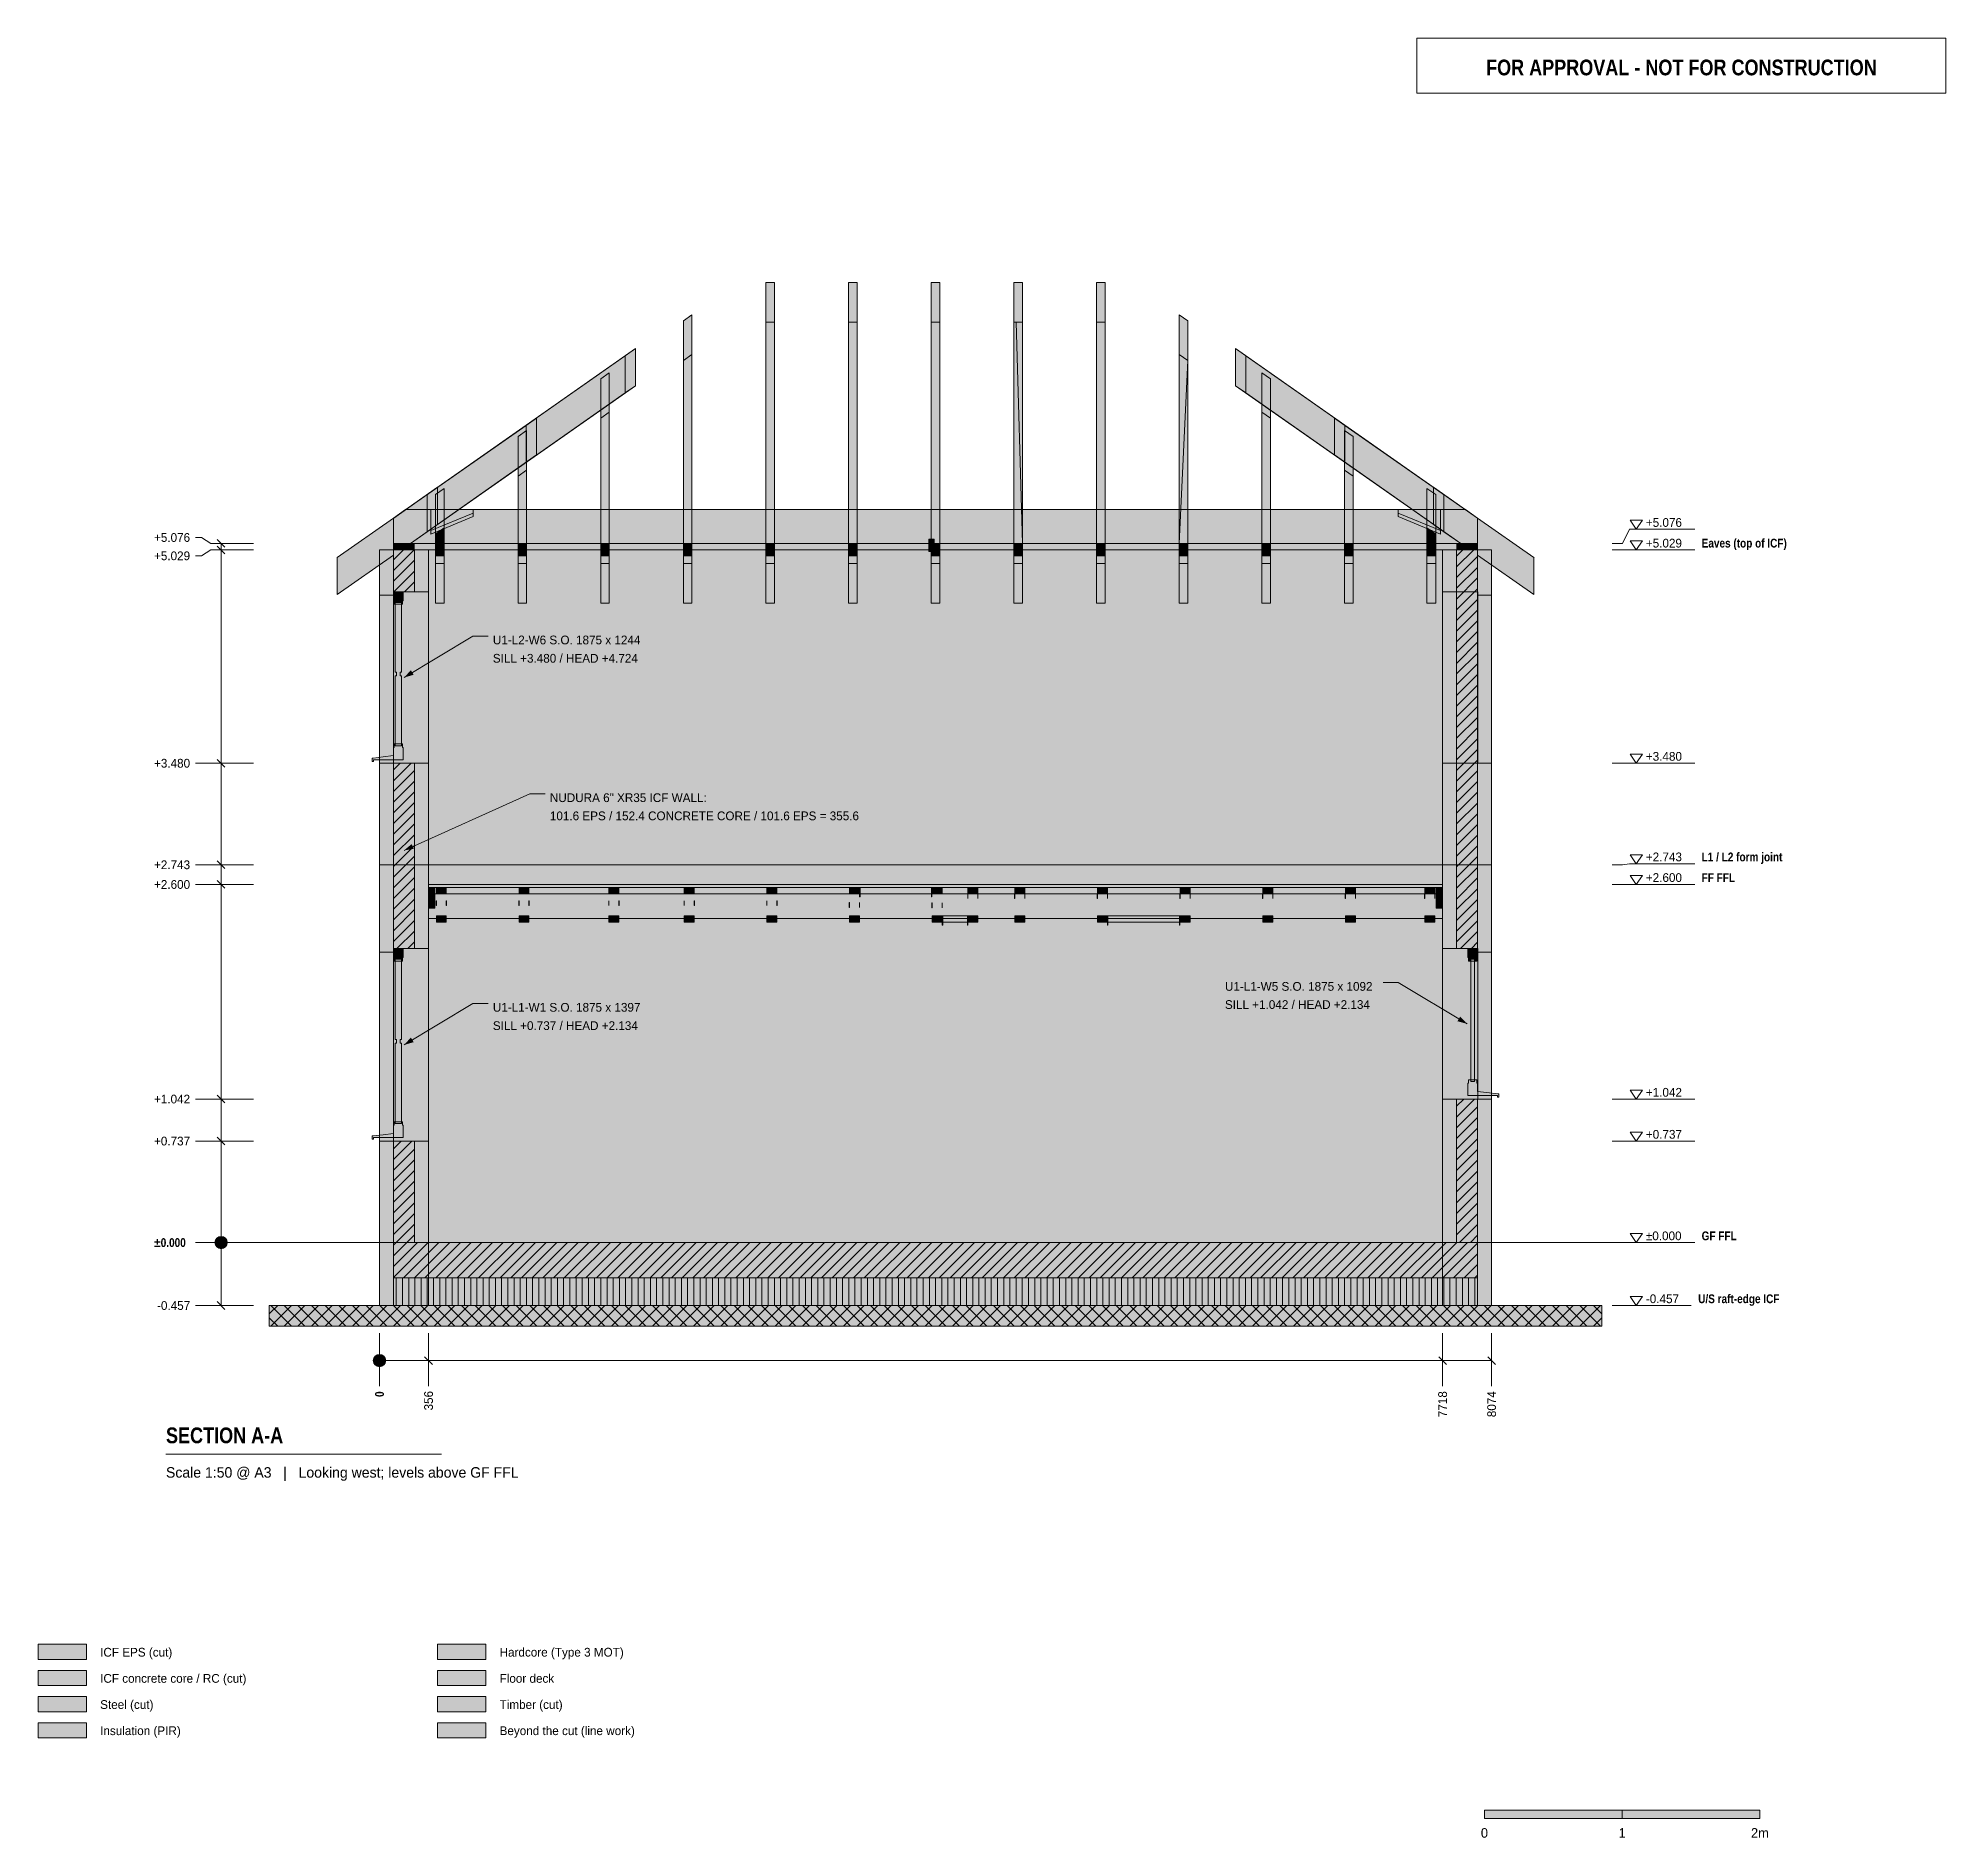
# Model space of a CAD drawing. Header units: millimetres. Extents: x -2478 to 11372, y -4322 to 8744.
import ezdxf
from ezdxf.enums import TextEntityAlignment as Align

# ---------------------------------------------------------------- set-up
doc = ezdxf.new("R2010")
doc.units = ezdxf.units.MM
doc.linetypes.add('DASHED', pattern=[1.524, 1.27, -0.254])
for name, color, linetype in [('FILL-C_BDBDBF', 7, 'Continuous'), ('FILL-C_CCB294', 7, 'Continuous'), ('FILL-EPS', 7, 'Continuous'), ('FILL-INK', 7, 'Continuous'), ('FILL-LIGHT', 7, 'Continuous'), ('FILL-MASONRY_FILL', 7, 'Continuous'), ('FILL-STEEL', 7, 'Continuous'), ('FILL-STEEL_GREY', 7, 'Continuous'), ('FILL-TIMBER', 7, 'Continuous'), ('FILL-WHITE', 7, 'Continuous'), ('LINE-C_BF9E33', 7, 'Continuous'), ('LINE-CORE', 7, 'Continuous'), ('LINE-INK', 7, 'Continuous'), ('LINE-RED', 7, 'Continuous'), ('LINE-STEEL-DASH', 7, 'DASHED'), ('LINE-STEEL_GREY', 7, 'Continuous'), ('LINE-TIMBER_DK', 7, 'Continuous'), ('TEXT-INK', 7, 'Continuous'), ('TEXT-RED', 7, 'Continuous'), ('TEXT-STEEL', 7, 'Continuous'), ('TEXT-STEEL_GREY', 7, 'Continuous')]:
    doc.layers.add(name, color=color, linetype=linetype)
doc.styles.add('OpenSansCondensed-Bold', font='OpenSansCondensed-Bold.ttf')

msp = doc.modelspace()

# ---------------------------------------------------------------- texts
at = {"layer": 'TEXT-INK'}
for s, p in [('+5.076', (-1637, 5087)), ('+5.076', (9194, 5196)), ('+5.029', (-1637, 4954)), ('+5.029', (9194, 5046)), ('U1-L2-W6 S.O. 1875 x 1244', (823, 4343)), ('SILL +3.480 / HEAD +4.724', (823, 4210)), ('+3.480', (-1637, 3448)), ('+3.480', (9194, 3498)), ('NUDURA 6" XR35 ICF WALL:', (1237, 3198)), ('101.6 EPS / 152.4 CONCRETE CORE / 101.6 EPS = 355.6', (1237, 3066)), ('+2.743', (-1637, 2711)), ('+2.743', (9194, 2768)), ('+2.600', (-1637, 2568)), ('+2.600', (9194, 2618)), ('U1-L1-W5 S.O. 1875 x 1092', (6138, 1828)), ('U1-L1-W1 S.O. 1875 x 1397', (823, 1676)), ('SILL +1.042 / HEAD +2.134', (6138, 1696)), ('SILL +0.737 / HEAD +2.134', (823, 1543)), ('+1.042', (9194, 1059)), ('+1.042', (-1637, 1010)), ('+0.737', (-1637, 705)), ('+0.737', (9194, 754)), ('±0.000', (9194, 17)), ('-0.457', (9194, -440)), ('-0.457', (-1615, -489)), ('ICF EPS (cut)', (-2028, -3006)), ('Hardcore (Type 3 MOT)', (872, -3006)), ('ICF concrete core / RC (cut)', (-2028, -3196)), ('Floor deck', (872, -3196)), ('Steel (cut)', (-2028, -3386)), ('Timber (cut)', (872, -3386)), ('Insulation (PIR)', (-2028, -3576)), ('Beyond the cut (line work)', (872, -3576))]:
    msp.add_text(s, height=63.5, dxfattribs=at).set_placement(p)
at = {"layer": 'TEXT-INK', "style": 'OpenSansCondensed-Bold'}
for s, height, p in [('±0.000', 63.5, (-1637, -32)), ('SECTION A-A', 114.3, (-1550, -1457))]:
    msp.add_text(s, height=height, dxfattribs=at).set_placement(p)
msp.add_text('0', height=63.5, rotation=90, dxfattribs=at).set_placement((32, -1121))
at = {"layer": 'TEXT-INK'}
for s, p in [('356', (388, -1219)), ('7718', (7750, -1268)), ('8074', (8106, -1268))]:
    msp.add_text(s, height=63.5, rotation=90, dxfattribs=at).set_placement(p)
for s, p in [('0', (8022, -4321)), ('1', (9022, -4321)), ('2m', (10022, -4321))]:
    msp.add_text(s, height=69.8, dxfattribs=at).set_placement(p, align=Align.CENTER)
at = {"layer": 'TEXT-RED', "style": 'OpenSansCondensed-Bold'}
msp.add_text('FOR APPROVAL - NOT FOR CONSTRUCTION', height=114.3, dxfattribs=at).set_placement((9452, 8474), align=Align.CENTER)
at = {"layer": 'TEXT-STEEL', "style": 'OpenSansCondensed-Bold'}
for s, p in [('Eaves (top of ICF)', (9599, 5046)), ('L1 / L2 form joint', (9599, 2768)), ('FF FFL', (9599, 2618)), ('GF FFL', (9599, 17)), ('U/S raft-edge ICF', (9574, -440))]:
    msp.add_text(s, height=63.5, dxfattribs=at).set_placement(p)
at = {"layer": 'TEXT-STEEL_GREY'}
msp.add_text('Scale 1:50 @ A3   |   Looking west; levels above GF FFL', height=76.2, dxfattribs=at).set_placement((-1550, -1707))

# ---------------------------------------------------------------- hatches: boundary and pattern name
at = {"layer": 'FILL-C_BDBDBF', "true_color": 0xbdbdbf}
h = msp.add_hatch(color=9, dxfattribs=at)
h.dxf.hatch_style = 1
h.paths.add_polyline_path([(254, 4725), (228, 4725), (102, 4725), (102, 5029), (254, 5029)])
h = msp.add_hatch(color=9, dxfattribs=at)
h.dxf.hatch_style = 1
h.paths.add_polyline_path([(7972, 2134), (7861, 2134), (7820, 2134), (7820, 5029), (7972, 5029)])
h = msp.add_hatch(color=9, dxfattribs=at)
h.dxf.hatch_style = 1
h.paths.add_polyline_path([(254, 3480), (254, 2134), (228, 2134), (102, 2134), (102, 3480), (226, 3480)])
h = msp.add_hatch(color=9, dxfattribs=at)
h.dxf.hatch_style = 1
h.paths.add_polyline_path([(7828, 0), (7820, 0), (7820, 1042), (7831, 1042), (7832, 1042), (7877, 1042), (7972, 1042), (7972, 0), (7871, 0)])
h = msp.add_hatch(color=9, dxfattribs=at)
h.dxf.hatch_style = 1
h.paths.add_polyline_path([(254, 737), (254, 0), (120, 0), (102, 0), (102, 737), (226, 737)])
h = msp.add_hatch(color=9, dxfattribs=at)
h.dxf.hatch_style = 1
h.paths.add_polyline_path([(-2478, -3216), (-2128, -3216), (-2128, -3106), (-2478, -3106)])
at = {"layer": 'FILL-C_CCB294', "true_color": 0xccb294}
h = msp.add_hatch(color=253, dxfattribs=at)
h.dxf.hatch_style = 1
h.paths.add_polyline_path([(102, 5029), (102, 5042), (102, 5076), (212, 5076), (252, 5076), (252, 5064), (252, 5029), (141, 5029)])
h = msp.add_hatch(color=253, dxfattribs=at)
h.dxf.hatch_style = 1
h.paths.add_polyline_path([(102, 5029), (102, 5042), (102, 5076), (212, 5076), (252, 5076), (252, 5064), (252, 5029), (141, 5029)])
h = msp.add_hatch(color=253, dxfattribs=at)
h.dxf.hatch_style = 1
h.paths.add_polyline_path([(7822, 5029), (7822, 5042), (7822, 5076), (7933, 5076), (7972, 5076), (7972, 5064), (7972, 5029), (7862, 5029)])
h = msp.add_hatch(color=253, dxfattribs=at)
h.dxf.hatch_style = 1
h.paths.add_polyline_path([(7822, 5029), (7822, 5042), (7822, 5076), (7933, 5076), (7972, 5076), (7972, 5064), (7972, 5029), (7862, 5029)])
at = {"layer": 'FILL-EPS', "true_color": 0xccffff}
h = msp.add_hatch(color=7, dxfattribs=at)
h.dxf.hatch_style = 1
h.paths.add_polyline_path([(0, 4748), (0, 5029), (102, 5029), (102, 4725), (101, 4725), (101, 4712), (101, 4700), (50, 4700), (0, 4700)])
h = msp.add_hatch(color=7, dxfattribs=at)
h.dxf.hatch_style = 1
h.paths.add_polyline_path([(254, 4725), (254, 5029), (268, 5029), (356, 5029), (356, 4944), (356, 4927), (356, 4907), (356, 4882), (356, 4830), (356, 4725)])
h = msp.add_hatch(color=7, dxfattribs=at)
h.dxf.hatch_style = 1
h.paths.add_polyline_path([(7718, 5029), (7820, 5029), (7820, 2134), (7718, 2134), (7718, 2234), (7718, 2743), (7718, 2993), (7718, 3054), (7718, 3480), (7718, 3683), (7718, 4725), (7718, 4740), (7718, 4784)])
h = msp.add_hatch(color=7, dxfattribs=at)
h.dxf.hatch_style = 1
h.paths.add_polyline_path([(8074, 4890), (8074, 4847), (8074, 4700), (8074, 4489), (8074, 3480), (8074, 3339), (8074, 2743), (8074, 2571), (8074, 2550), (8074, 2525), (8074, 2472), (8074, 2307), (8074, 2109), (8030, 2109), (7973, 2109), (7973, 2123), (7973, 2134), (7972, 2134), (7972, 5029), (7986, 5029), (8074, 5029), (8074, 4936), (8074, 4925)])
h = msp.add_hatch(color=7, dxfattribs=at)
h.dxf.hatch_style = 1
h.paths.add_polyline_path([(101, 2134), (101, 2121), (101, 2109), (50, 2109), (0, 2109), (0, 2201), (0, 2743), (0, 2951), (0, 3480), (50, 3480), (101, 3480), (102, 3480), (102, 2134)])
h = msp.add_hatch(color=7, dxfattribs=at)
h.dxf.hatch_style = 1
h.paths.add_polyline_path([(356, 2537), (356, 2498), (356, 2448), (356, 2345), (356, 2134), (254, 2134), (254, 3480), (356, 3480), (356, 3371), (356, 2743), (356, 2572)])
h = msp.add_hatch(color=7, dxfattribs=at)
h.dxf.hatch_style = 1
h.paths.add_polyline_path([(7718, 0), (7718, 710), (7718, 1042), (7820, 1042), (7820, 0)])
h = msp.add_hatch(color=7, dxfattribs=at)
h.dxf.hatch_style = 1
h.paths.add_polyline_path([(8074, -344), (8074, -457), (8049, -457), (7972, -457), (7972, -113), (7972, 0), (7972, 1042), (8018, 1042), (8074, 1042), (8074, 726), (8074, 0)])
h = msp.add_hatch(color=7, dxfattribs=at)
h.dxf.hatch_style = 1
h.paths.add_polyline_path([(102, 0), (102, -344), (102, -457), (76, -457), (0, -457), (0, -113), (0, 0), (0, 298), (0, 737), (50, 737), (101, 737), (102, 737)])
h = msp.add_hatch(color=7, dxfattribs=at)
h.dxf.hatch_style = 1
h.paths.add_polyline_path([(254, 737), (356, 737), (356, 580), (356, 0), (254, 0)])
h = msp.add_hatch(color=7, dxfattribs=at)
h.dxf.hatch_style = 1
h.paths.add_polyline_path([(-2478, -3026), (-2128, -3026), (-2128, -2916), (-2478, -2916)])
at = {"layer": 'FILL-INK', "true_color": 0x1a1a1f}
h = msp.add_hatch(color=250, dxfattribs=at)
h.dxf.hatch_style = 1
h.paths.add_polyline_path([(178, 4102), (228, 4155), (248, 4122)])
h = msp.add_hatch(color=250, dxfattribs=at)
h.dxf.hatch_style = 1
h.paths.add_polyline_path([(178, 2847), (234, 2893), (249, 2858)])
at = {"layer": 'FILL-INK', "true_color": 0x1a1a1a}
h = msp.add_hatch(color=250, dxfattribs=at)
h.dxf.hatch_style = 1
h.paths.add_polyline_path([(4272, 2506), (4272, 2499), (4271, 2499), (4271, 2499), (4271, 2506), (4271, 2535), (4272, 2535), (4272, 2535)])
h = msp.add_hatch(color=250, dxfattribs=at)
h.dxf.hatch_style = 1
h.paths.add_polyline_path([(4345, 2499), (4344, 2499), (4344, 2499), (4344, 2506), (4344, 2535), (4345, 2535), (4345, 2535), (4345, 2506)])
h = msp.add_hatch(color=250, dxfattribs=at)
h.dxf.hatch_style = 1
h.paths.add_polyline_path([(4613, 2499), (4612, 2499), (4611, 2499), (4611, 2506), (4611, 2535), (4612, 2535), (4613, 2535), (4613, 2506)])
h = msp.add_hatch(color=250, dxfattribs=at)
h.dxf.hatch_style = 1
h.paths.add_polyline_path([(4686, 2499), (4685, 2499), (4685, 2499), (4685, 2506), (4685, 2535), (4686, 2535), (4686, 2535), (4686, 2506)])
h = msp.add_hatch(color=250, dxfattribs=at)
h.dxf.hatch_style = 1
h.paths.add_polyline_path([(5213, 2499), (5212, 2499), (5211, 2499), (5211, 2506), (5211, 2535), (5212, 2535), (5213, 2535), (5213, 2506)])
h = msp.add_hatch(color=250, dxfattribs=at)
h.dxf.hatch_style = 1
h.paths.add_polyline_path([(5286, 2499), (5285, 2499), (5285, 2499), (5285, 2506), (5285, 2535), (5286, 2535), (5286, 2535), (5286, 2506)])
h = msp.add_hatch(color=250, dxfattribs=at)
h.dxf.hatch_style = 1
h.paths.add_polyline_path([(5813, 2499), (5812, 2499), (5811, 2499), (5811, 2506), (5811, 2535), (5812, 2535), (5813, 2535), (5813, 2506)])
h = msp.add_hatch(color=250, dxfattribs=at)
h.dxf.hatch_style = 1
h.paths.add_polyline_path([(5886, 2506), (5886, 2499), (5885, 2499), (5885, 2499), (5885, 2506), (5885, 2535), (5886, 2535), (5886, 2535)])
h = msp.add_hatch(color=250, dxfattribs=at)
h.dxf.hatch_style = 1
h.paths.add_polyline_path([(6413, 2499), (6412, 2499), (6411, 2499), (6411, 2506), (6411, 2535), (6412, 2535), (6413, 2535), (6413, 2506)])
h = msp.add_hatch(color=250, dxfattribs=at)
h.dxf.hatch_style = 1
h.paths.add_polyline_path([(6486, 2499), (6485, 2499), (6485, 2499), (6485, 2506), (6485, 2535), (6486, 2535), (6486, 2535), (6486, 2506)])
h = msp.add_hatch(color=250, dxfattribs=at)
h.dxf.hatch_style = 1
h.paths.add_polyline_path([(7013, 2499), (7012, 2499), (7011, 2499), (7011, 2506), (7011, 2535), (7012, 2535), (7013, 2535), (7013, 2506)])
h = msp.add_hatch(color=250, dxfattribs=at)
h.dxf.hatch_style = 1
h.paths.add_polyline_path([(7086, 2499), (7085, 2499), (7085, 2499), (7085, 2506), (7085, 2535), (7086, 2535), (7086, 2535), (7086, 2506)])
h = msp.add_hatch(color=250, dxfattribs=at)
h.dxf.hatch_style = 1
h.paths.add_polyline_path([(7589, 2499), (7588, 2499), (7588, 2499), (7588, 2506), (7588, 2535), (7589, 2535), (7589, 2535), (7589, 2506)])
h = msp.add_hatch(color=250, dxfattribs=at)
h.dxf.hatch_style = 1
h.paths.add_polyline_path([(7663, 2499), (7662, 2499), (7661, 2499), (7661, 2506), (7661, 2535), (7662, 2535), (7663, 2535), (7663, 2506)])
h = msp.add_hatch(color=250, dxfattribs=at)
h.dxf.hatch_style = 1
h.paths.add_polyline_path([(413, 2446), (412, 2446), (411, 2446), (411, 2462), (411, 2482), (412, 2482), (413, 2482), (413, 2462)])
h = msp.add_hatch(color=250, dxfattribs=at)
h.dxf.hatch_style = 1
h.paths.add_polyline_path([(486, 2446), (485, 2446), (485, 2446), (485, 2462), (485, 2482), (485, 2482), (486, 2482), (486, 2462)])
h = msp.add_hatch(color=250, dxfattribs=at)
h.dxf.hatch_style = 1
h.paths.add_polyline_path([(1013, 2446), (1012, 2446), (1011, 2446), (1011, 2462), (1011, 2482), (1012, 2482), (1013, 2482), (1013, 2462)])
h = msp.add_hatch(color=250, dxfattribs=at)
h.dxf.hatch_style = 1
h.paths.add_polyline_path([(1086, 2462), (1086, 2446), (1085, 2446), (1085, 2446), (1085, 2462), (1085, 2482), (1085, 2482), (1086, 2482)])
h = msp.add_hatch(color=250, dxfattribs=at)
h.dxf.hatch_style = 1
h.paths.add_polyline_path([(1666, 2446), (1666, 2446), (1665, 2446), (1665, 2462), (1665, 2482), (1666, 2482), (1666, 2482), (1666, 2462)])
h = msp.add_hatch(color=250, dxfattribs=at)
h.dxf.hatch_style = 1
h.paths.add_polyline_path([(1740, 2446), (1739, 2446), (1738, 2446), (1738, 2462), (1738, 2482), (1739, 2482), (1740, 2482), (1740, 2462)])
h = msp.add_hatch(color=250, dxfattribs=at)
h.dxf.hatch_style = 1
h.paths.add_polyline_path([(2213, 2446), (2212, 2446), (2211, 2446), (2211, 2462), (2211, 2482), (2212, 2482), (2213, 2482), (2213, 2462)])
h = msp.add_hatch(color=250, dxfattribs=at)
h.dxf.hatch_style = 1
h.paths.add_polyline_path([(2286, 2446), (2285, 2446), (2285, 2446), (2285, 2462), (2285, 2482), (2285, 2482), (2286, 2482), (2286, 2462)])
h = msp.add_hatch(color=250, dxfattribs=at)
h.dxf.hatch_style = 1
h.paths.add_polyline_path([(2813, 2446), (2812, 2446), (2811, 2446), (2811, 2462), (2811, 2482), (2812, 2482), (2813, 2482), (2813, 2462)])
h = msp.add_hatch(color=250, dxfattribs=at)
h.dxf.hatch_style = 1
h.paths.add_polyline_path([(2886, 2446), (2885, 2446), (2885, 2446), (2885, 2462), (2885, 2482), (2885, 2482), (2886, 2482), (2886, 2462)])
h = msp.add_hatch(color=250, dxfattribs=at)
h.dxf.hatch_style = 1
h.paths.add_polyline_path([(3413, 2432), (3412, 2432), (3411, 2432), (3411, 2451), (3411, 2469), (3412, 2469), (3413, 2469), (3413, 2451)])
h = msp.add_hatch(color=250, dxfattribs=at)
h.dxf.hatch_style = 1
h.paths.add_polyline_path([(3486, 2432), (3485, 2432), (3485, 2432), (3485, 2451), (3485, 2469), (3485, 2469), (3486, 2469), (3486, 2451)])
h = msp.add_hatch(color=250, dxfattribs=at)
h.dxf.hatch_style = 1
h.paths.add_polyline_path([(4013, 2449), (4013, 2430), (4012, 2430), (4011, 2430), (4011, 2449), (4011, 2466), (4012, 2466), (4013, 2466)])
h = msp.add_hatch(color=250, dxfattribs=at)
h.dxf.hatch_style = 1
h.paths.add_polyline_path([(4086, 2430), (4085, 2430), (4085, 2430), (4085, 2449), (4085, 2466), (4085, 2466), (4086, 2466), (4086, 2449)])
at = {"layer": 'FILL-INK', "true_color": 0x1a1a1f}
h = msp.add_hatch(color=250, dxfattribs=at)
h.dxf.hatch_style = 1
h.paths.add_polyline_path([(7896, 1588), (7826, 1607), (7846, 1640)])
h = msp.add_hatch(color=250, dxfattribs=at)
h.dxf.hatch_style = 1
h.paths.add_polyline_path([(178, 1435), (228, 1488), (248, 1455)])
at = {"layer": 'FILL-INK', "true_color": 0x14141a}
h = msp.add_hatch(color=250, dxfattribs=at)
h.dxf.hatch_style = 1
h.paths.add_polyline_path([(8022, -4181), (9022, -4181), (9022, -4121), (8022, -4121)])
at = {"layer": 'FILL-LIGHT', "true_color": 0xcccccf}
h = msp.add_hatch(color=254, dxfattribs=at)
h.dxf.hatch_style = 1
h.paths.add_polyline_path([(2184, -257), (102, -257), (102, -189), (102, 0), (5890, 0), (7972, 0), (7972, -68), (7972, -257)])
at = {"layer": 'FILL-MASONRY_FILL', "true_color": 0xe0d9cc}
h = msp.add_hatch(color=254, dxfattribs=at)
h.dxf.hatch_style = 1
h.paths.add_polyline_path([(2194, -607), (-800, -607), (-800, -561), (-800, -457), (5880, -457), (8874, -457), (8874, -504), (8874, -607)])
h = msp.add_hatch(color=254, dxfattribs=at)
h.dxf.hatch_style = 1
h.paths.add_polyline_path([(422, -3026), (772, -3026), (772, -2916), (422, -2916)])
at = {"layer": 'FILL-STEEL', "true_color": 0x0d2973}
h = msp.add_hatch(color=166, dxfattribs=at)
h.dxf.hatch_style = 1
h.paths.add_polyline_path([(-2478, -3406), (-2128, -3406), (-2128, -3296), (-2478, -3296)])
at = {"layer": 'FILL-STEEL_GREY', "true_color": 0x737378}
h = msp.add_hatch(color=8, dxfattribs=at)
h.dxf.hatch_style = 1
h.paths.add_polyline_path([(356, 2599), (356, 2600), (482, 2600), (2756, 2600), (2882, 2600), (5156, 2600), (5282, 2600), (7556, 2600), (7564, 2600), (7718, 2600), (7718, 2579), (7718, 2578), (7710, 2578), (7556, 2578), (7429, 2578), (5156, 2578), (5029, 2578), (2756, 2578), (2629, 2578), (356, 2578)])
h = msp.add_hatch(color=8, dxfattribs=at)
h.dxf.hatch_style = 1
h.paths.add_polyline_path([(422, -3216), (772, -3216), (772, -3106), (422, -3106)])
at = {"layer": 'FILL-TIMBER', "true_color": 0xedd6a8}
h = msp.add_hatch(color=41, dxfattribs=at)
h.dxf.hatch_style = 1
h.paths.add_polyline_path([(2868, 6970), (2868, 6711), (2868, 6683), (2811, 6683), (2806, 6683), (2806, 6690), (2806, 6705), (2806, 6970), (2862, 6970)])
h = msp.add_hatch(color=41, dxfattribs=at)
h.dxf.hatch_style = 1
h.paths.add_polyline_path([(3468, 6970), (3468, 6759), (3468, 6683), (3422, 6683), (3406, 6683), (3406, 6705), (3406, 6754), (3406, 6970), (3452, 6970)])
h = msp.add_hatch(color=41, dxfattribs=at)
h.dxf.hatch_style = 1
h.paths.add_polyline_path([(4029, 6970), (4069, 6970), (4069, 6788), (4069, 6683), (4029, 6683), (4006, 6683), (4006, 6716), (4006, 6788), (4006, 6970)])
h = msp.add_hatch(color=41, dxfattribs=at)
h.dxf.hatch_style = 1
h.paths.add_polyline_path([(4622, 6970), (4669, 6970), (4669, 6754), (4669, 6683), (4623, 6683), (4605, 6683), (4605, 6707), (4605, 6759), (4605, 6970)])
h = msp.add_hatch(color=41, dxfattribs=at)
h.dxf.hatch_style = 1
h.paths.add_polyline_path([(5269, 6970), (5269, 6705), (5269, 6683), (5212, 6683), (5205, 6683), (5205, 6692), (5205, 6711), (5205, 6970), (5264, 6970)])
h = msp.add_hatch(color=41, dxfattribs=at)
h.dxf.hatch_style = 1
h.paths.add_polyline_path([(159, 4648), (155, 4648), (151, 4648), (137, 4648), (123, 4648), (119, 4648), (115, 4648), (115, 4635), (106, 4635), (106, 4647), (106, 4660), (102, 4660), (102, 4690), (102, 4720), (137, 4720), (172, 4720), (172, 4690), (172, 4660), (168, 4660), (168, 4647), (168, 4635), (159, 4635)])
h = msp.add_hatch(color=41, dxfattribs=at)
h.dxf.hatch_style = 1
h.paths.add_polyline_path([(115, 4096), (115, 4115), (119, 4115), (123, 4115), (123, 4126), (123, 4128), (123, 4140), (119, 4140), (115, 4140), (115, 4635), (123, 4635), (137, 4635), (151, 4635), (159, 4635), (159, 4159), (159, 4140), (155, 4140), (151, 4140), (151, 4129), (151, 4128), (151, 4115), (155, 4115), (159, 4115), (159, 3620), (151, 3620), (137, 3620), (123, 3620), (115, 3620)])
h = msp.add_hatch(color=41, dxfattribs=at)
h.dxf.hatch_style = 1
h.paths.add_polyline_path([(-48, 3493), (-53, 3493), (-53, 3505), (-53, 3517), (-50, 3517), (-47, 3517), (27, 3526), (102, 3535), (102, 3565), (102, 3595), (106, 3595), (106, 3608), (106, 3620), (115, 3620), (115, 3607), (119, 3607), (123, 3607), (137, 3607), (151, 3607), (155, 3607), (159, 3607), (159, 3620), (168, 3620), (168, 3608), (168, 3595), (172, 3595), (172, 3565), (172, 3535), (172, 3520), (172, 3505), (64, 3505), (-43, 3505), (-43, 3499), (-43, 3493)])
h = msp.add_hatch(color=41, dxfattribs=at)
h.dxf.hatch_style = 1
h.paths.add_polyline_path([(403, 2578), (403, 2541), (403, 2428), (367, 2428), (356, 2428), (356, 2465), (356, 2578), (391, 2578)])
h = msp.add_hatch(color=41, dxfattribs=at)
h.dxf.hatch_style = 1
h.paths.add_polyline_path([(485, 2578), (485, 2562), (485, 2531), (438, 2531), (413, 2531), (413, 2547), (413, 2578), (459, 2578)])
h = msp.add_hatch(color=41, dxfattribs=at)
h.dxf.hatch_style = 1
h.paths.add_polyline_path([(1085, 2578), (1085, 2562), (1085, 2531), (1038, 2531), (1013, 2531), (1013, 2547), (1013, 2578), (1059, 2578)])
h = msp.add_hatch(color=41, dxfattribs=at)
h.dxf.hatch_style = 1
h.paths.add_polyline_path([(1738, 2578), (1738, 2562), (1738, 2531), (1692, 2531), (1666, 2531), (1666, 2547), (1666, 2578), (1713, 2578)])
h = msp.add_hatch(color=41, dxfattribs=at)
h.dxf.hatch_style = 1
h.paths.add_polyline_path([(2285, 2578), (2285, 2562), (2285, 2531), (2238, 2531), (2213, 2531), (2213, 2547), (2213, 2578), (2259, 2578)])
h = msp.add_hatch(color=41, dxfattribs=at)
h.dxf.hatch_style = 1
h.paths.add_polyline_path([(2885, 2578), (2885, 2562), (2885, 2531), (2838, 2531), (2813, 2531), (2813, 2547), (2813, 2578), (2859, 2578)])
h = msp.add_hatch(color=41, dxfattribs=at)
h.dxf.hatch_style = 1
h.paths.add_polyline_path([(3485, 2578), (3485, 2561), (3485, 2531), (3438, 2531), (3413, 2531), (3413, 2548), (3413, 2578), (3459, 2578)])
h = msp.add_hatch(color=41, dxfattribs=at)
h.dxf.hatch_style = 1
h.paths.add_polyline_path([(4085, 2578), (4085, 2559), (4085, 2531), (4042, 2531), (4013, 2531), (4013, 2550), (4013, 2578), (4056, 2578)])
h = msp.add_hatch(color=41, dxfattribs=at)
h.dxf.hatch_style = 1
h.paths.add_polyline_path([(4344, 2578), (4344, 2557), (4344, 2531), (4304, 2531), (4272, 2531), (4272, 2552), (4272, 2578), (4312, 2578)])
h = msp.add_hatch(color=41, dxfattribs=at)
h.dxf.hatch_style = 1
h.paths.add_polyline_path([(4685, 2578), (4685, 2557), (4685, 2531), (4644, 2531), (4613, 2531), (4613, 2552), (4613, 2578), (4653, 2578)])
h = msp.add_hatch(color=41, dxfattribs=at)
h.dxf.hatch_style = 1
h.paths.add_polyline_path([(5285, 2578), (5285, 2557), (5285, 2531), (5244, 2531), (5213, 2531), (5213, 2552), (5213, 2578), (5253, 2578)])
h = msp.add_hatch(color=41, dxfattribs=at)
h.dxf.hatch_style = 1
h.paths.add_polyline_path([(5885, 2578), (5885, 2557), (5885, 2531), (5844, 2531), (5813, 2531), (5813, 2552), (5813, 2578), (5853, 2578)])
h = msp.add_hatch(color=41, dxfattribs=at)
h.dxf.hatch_style = 1
h.paths.add_polyline_path([(6485, 2578), (6485, 2557), (6485, 2531), (6444, 2531), (6413, 2531), (6413, 2552), (6413, 2578), (6453, 2578)])
h = msp.add_hatch(color=41, dxfattribs=at)
h.dxf.hatch_style = 1
h.paths.add_polyline_path([(7085, 2578), (7085, 2557), (7085, 2531), (7044, 2531), (7013, 2531), (7013, 2552), (7013, 2578), (7053, 2578)])
h = msp.add_hatch(color=41, dxfattribs=at)
h.dxf.hatch_style = 1
h.paths.add_polyline_path([(7661, 2578), (7661, 2557), (7661, 2531), (7621, 2531), (7589, 2531), (7589, 2552), (7589, 2578), (7630, 2578)])
h = msp.add_hatch(color=41, dxfattribs=at)
h.dxf.hatch_style = 1
h.paths.add_polyline_path([(7718, 2578), (7718, 2541), (7718, 2428), (7683, 2428), (7671, 2428), (7671, 2465), (7671, 2578), (7707, 2578)])
h = msp.add_hatch(color=41, dxfattribs=at)
h.dxf.hatch_style = 1
h.paths.add_polyline_path([(460, 2372), (485, 2372), (485, 2356), (485, 2325), (437, 2325), (413, 2325), (413, 2341), (413, 2372)])
h = msp.add_hatch(color=41, dxfattribs=at)
h.dxf.hatch_style = 1
h.paths.add_polyline_path([(1085, 2372), (1085, 2356), (1085, 2325), (1037, 2325), (1013, 2325), (1013, 2341), (1013, 2372), (1060, 2372)])
h = msp.add_hatch(color=41, dxfattribs=at)
h.dxf.hatch_style = 1
h.paths.add_polyline_path([(1738, 2372), (1738, 2356), (1738, 2325), (1691, 2325), (1666, 2325), (1666, 2341), (1666, 2372), (1714, 2372)])
h = msp.add_hatch(color=41, dxfattribs=at)
h.dxf.hatch_style = 1
h.paths.add_polyline_path([(2285, 2372), (2285, 2356), (2285, 2325), (2237, 2325), (2213, 2325), (2213, 2341), (2213, 2372), (2260, 2372)])
h = msp.add_hatch(color=41, dxfattribs=at)
h.dxf.hatch_style = 1
h.paths.add_polyline_path([(2885, 2372), (2885, 2356), (2885, 2325), (2837, 2325), (2813, 2325), (2813, 2341), (2813, 2372), (2860, 2372)])
h = msp.add_hatch(color=41, dxfattribs=at)
h.dxf.hatch_style = 1
h.paths.add_polyline_path([(3485, 2372), (3485, 2356), (3485, 2325), (3438, 2325), (3413, 2325), (3413, 2341), (3413, 2372), (3460, 2372)])
h = msp.add_hatch(color=41, dxfattribs=at)
h.dxf.hatch_style = 1
h.paths.add_polyline_path([(4085, 2372), (4085, 2353), (4085, 2325), (4041, 2325), (4013, 2325), (4013, 2344), (4013, 2372), (4056, 2372)])
h = msp.add_hatch(color=41, dxfattribs=at)
h.dxf.hatch_style = 1
h.paths.add_polyline_path([(4239, 2325), (4089, 2325), (4089, 2364), (4089, 2372), (4117, 2372), (4268, 2372), (4268, 2333), (4268, 2325)])
h = msp.add_hatch(color=41, dxfattribs=at)
h.dxf.hatch_style = 1
h.paths.add_polyline_path([(4313, 2372), (4344, 2372), (4344, 2352), (4344, 2325), (4303, 2325), (4272, 2325), (4272, 2345), (4272, 2372)])
h = msp.add_hatch(color=41, dxfattribs=at)
h.dxf.hatch_style = 1
h.paths.add_polyline_path([(4685, 2372), (4685, 2352), (4685, 2325), (4644, 2325), (4613, 2325), (4613, 2345), (4613, 2372), (4653, 2372)])
h = msp.add_hatch(color=41, dxfattribs=at)
h.dxf.hatch_style = 1
h.paths.add_polyline_path([(5285, 2372), (5285, 2352), (5285, 2325), (5244, 2325), (5213, 2325), (5213, 2345), (5213, 2372), (5253, 2372)])
h = msp.add_hatch(color=41, dxfattribs=at)
h.dxf.hatch_style = 1
h.paths.add_polyline_path([(5885, 2372), (5885, 2352), (5885, 2325), (5844, 2325), (5813, 2325), (5813, 2345), (5813, 2372), (5853, 2372)])
h = msp.add_hatch(color=41, dxfattribs=at)
h.dxf.hatch_style = 1
h.paths.add_polyline_path([(6485, 2372), (6485, 2352), (6485, 2325), (6444, 2325), (6413, 2325), (6413, 2345), (6413, 2372), (6453, 2372)])
h = msp.add_hatch(color=41, dxfattribs=at)
h.dxf.hatch_style = 1
h.paths.add_polyline_path([(7085, 2372), (7085, 2352), (7085, 2325), (7044, 2325), (7013, 2325), (7013, 2345), (7013, 2372), (7053, 2372)])
h = msp.add_hatch(color=41, dxfattribs=at)
h.dxf.hatch_style = 1
h.paths.add_polyline_path([(7661, 2372), (7661, 2352), (7661, 2325), (7621, 2325), (7589, 2325), (7589, 2345), (7589, 2372), (7630, 2372)])
h = msp.add_hatch(color=41, dxfattribs=at)
h.dxf.hatch_style = 1
h.paths.add_polyline_path([(159, 2057), (155, 2057), (151, 2057), (137, 2057), (123, 2057), (119, 2057), (115, 2057), (115, 2044), (106, 2044), (106, 2057), (106, 2069), (102, 2069), (102, 2099), (102, 2129), (137, 2129), (172, 2129), (172, 2099), (172, 2069), (168, 2069), (168, 2057), (168, 2044), (159, 2044)])
h = msp.add_hatch(color=41, dxfattribs=at)
h.dxf.hatch_style = 1
h.paths.add_polyline_path([(7906, 2044), (7906, 2062), (7906, 2069), (7902, 2069), (7902, 2103), (7902, 2129), (7933, 2129), (7972, 2129), (7972, 2095), (7972, 2069), (7968, 2069), (7968, 2051), (7968, 2044), (7951, 2044), (7951, 2057), (7931, 2057), (7923, 2057), (7923, 2044)])
h = msp.add_hatch(color=41, dxfattribs=at)
h.dxf.hatch_style = 1
h.paths.add_polyline_path([(115, 1425), (115, 1448), (119, 1448), (123, 1448), (123, 1459), (123, 1461), (123, 1473), (119, 1473), (115, 1473), (115, 2044), (123, 2044), (137, 2044), (151, 2044), (159, 2044), (159, 1496), (159, 1473), (155, 1473), (151, 1473), (151, 1462), (151, 1461), (151, 1448), (155, 1448), (159, 1448), (159, 877), (151, 877), (137, 877), (123, 877), (115, 877)])
h = msp.add_hatch(color=41, dxfattribs=at)
h.dxf.hatch_style = 1
h.paths.add_polyline_path([(7924, 1182), (7923, 1182), (7923, 1812), (7923, 2044), (7950, 2044), (7951, 2044), (7951, 1414), (7951, 1182)])
h = msp.add_hatch(color=41, dxfattribs=at)
h.dxf.hatch_style = 1
h.paths.add_polyline_path([(7906, 1157), (7906, 1175), (7906, 1182), (7923, 1182), (7923, 1169), (7943, 1169), (7951, 1169), (7951, 1182), (7968, 1182), (7968, 1164), (7968, 1157), (7972, 1157), (7972, 1123), (7972, 1097), (8038, 1089), (8121, 1079), (8124, 1079), (8127, 1079), (8127, 1065), (8127, 1055), (8123, 1055), (8117, 1055), (8117, 1062), (8117, 1067), (8023, 1067), (7902, 1067), (7902, 1084), (7902, 1097), (7902, 1130), (7902, 1157)])
h = msp.add_hatch(color=41, dxfattribs=at)
h.dxf.hatch_style = 1
h.paths.add_polyline_path([(-43, 750), (-48, 750), (-53, 750), (-53, 762), (-53, 774), (-50, 774), (-47, 774), (27, 783), (102, 792), (102, 822), (102, 852), (106, 852), (106, 864), (106, 877), (115, 877), (115, 864), (119, 864), (123, 864), (137, 864), (151, 864), (155, 864), (159, 864), (159, 877), (168, 877), (168, 865), (168, 852), (172, 852), (172, 822), (172, 792), (172, 777), (172, 762), (64, 762), (-43, 762), (-43, 756)])
at = {"layer": 'FILL-TIMBER', "true_color": 0xfced9e}
h = msp.add_hatch(color=41, dxfattribs=at)
h.dxf.hatch_style = 1
h.paths.add_polyline_path([(7972, -457), (2184, -457), (102, -457), (102, -431), (102, -357), (102, -331), (102, -257), (5890, -257), (7972, -257), (7972, -284), (7972, -357), (7972, -384)])
at = {"layer": 'FILL-TIMBER', "true_color": 0xedd6a8}
h = msp.add_hatch(color=41, dxfattribs=at)
h.dxf.hatch_style = 1
h.paths.add_polyline_path([(422, -3406), (772, -3406), (772, -3296), (422, -3296)])
at = {"layer": 'FILL-TIMBER', "true_color": 0xfced9e}
h = msp.add_hatch(color=41, dxfattribs=at)
h.dxf.hatch_style = 1
h.paths.add_polyline_path([(-2478, -3596), (-2128, -3596), (-2128, -3486), (-2478, -3486)])
at = {"layer": 'FILL-WHITE', "true_color": 0xffffff}
h = msp.add_hatch(color=7, dxfattribs=at)
h.dxf.hatch_style = 1
h.paths.add_polyline_path([(2806, 5273), (2806, 6970), (2862, 6970), (2868, 6970), (2868, 5273), (2868, 4930), (2806, 4930)])
h = msp.add_hatch(color=7, dxfattribs=at)
h.dxf.hatch_style = 1
h.paths.add_polyline_path([(3406, 5273), (3406, 6970), (3452, 6970), (3452, 6970), (3452, 6970), (3452, 6970), (3452, 6970), (3452, 6970), (3468, 6970), (3468, 5273), (3468, 4930), (3406, 4930)])
h = msp.add_hatch(color=7, dxfattribs=at)
h.dxf.hatch_style = 1
h.paths.add_polyline_path([(4006, 6970), (4069, 6970), (4069, 5273), (4069, 5272), (4069, 5272), (4069, 4930), (4006, 4930)])
h = msp.add_hatch(color=7, dxfattribs=at)
h.dxf.hatch_style = 1
h.paths.add_polyline_path([(4605, 6970), (4622, 6970), (4669, 6970), (4669, 5273), (4669, 5272), (4669, 5272), (4669, 4930), (4605, 4930), (4605, 5273)])
h = msp.add_hatch(color=7, dxfattribs=at)
h.dxf.hatch_style = 1
h.paths.add_polyline_path([(5205, 5273), (5205, 6970), (5263, 6970), (5264, 6970), (5264, 6970), (5264, 6970), (5269, 6970), (5269, 5273), (5269, 4930), (5205, 4930)])
h = msp.add_hatch(color=7, dxfattribs=at)
h.dxf.hatch_style = 1
h.paths.add_polyline_path([(2206, 6691), (2268, 6735), (2268, 5273), (2268, 4930), (2206, 4930)])
h = msp.add_hatch(color=7, dxfattribs=at)
h.dxf.hatch_style = 1
h.paths.add_polyline_path([(2268, 6735), (2268, 6448), (2206, 6404), (2206, 6691)])
h = msp.add_hatch(color=7, dxfattribs=at)
h.dxf.hatch_style = 1
h.paths.add_polyline_path([(2811, 6683), (2868, 6683), (2868, 5076), (2806, 5076), (2806, 6683)])
h = msp.add_hatch(color=7, dxfattribs=at)
h.dxf.hatch_style = 1
h.paths.add_polyline_path([(3422, 6683), (3468, 6683), (3468, 5076), (3469, 5074), (3468, 5076), (3406, 5076), (3406, 6683)])
h = msp.add_hatch(color=7, dxfattribs=at)
h.dxf.hatch_style = 1
h.paths.add_polyline_path([(4029, 6683), (4069, 6683), (4069, 5076), (4006, 5076), (4006, 6683)])
h = msp.add_hatch(color=7, dxfattribs=at)
h.dxf.hatch_style = 1
h.paths.add_polyline_path([(4605, 6683), (4623, 6683), (4669, 5076), (4605, 5076)])
h = msp.add_hatch(color=7, dxfattribs=at)
h.dxf.hatch_style = 1
h.paths.add_polyline_path([(4669, 6683), (4669, 5076), (4623, 6683)])
h = msp.add_hatch(color=7, dxfattribs=at)
h.dxf.hatch_style = 1
h.paths.add_polyline_path([(5212, 6683), (5269, 6683), (5269, 5076), (5205, 5076), (5205, 6683)])
h = msp.add_hatch(color=7, dxfattribs=at)
h.dxf.hatch_style = 1
h.paths.add_polyline_path([(5805, 5273), (5805, 6735), (5869, 6691), (5869, 4930), (5805, 4930)])
h = msp.add_hatch(color=7, dxfattribs=at)
h.dxf.hatch_style = 1
h.paths.add_polyline_path([(5805, 6735), (5869, 6691), (5869, 6404), (5805, 6448), (5805, 6735)])
h = msp.add_hatch(color=7, dxfattribs=at)
h.dxf.hatch_style = 1
h.paths.add_polyline_path([(102, 5259), (1859, 6490), (1859, 6221), (224, 5076), (102, 5076), (102, 4991), (-307, 4704), (-307, 4973)])
h = msp.add_hatch(color=7, dxfattribs=at)
h.dxf.hatch_style = 1
h.paths.add_polyline_path([(-307, 4973), (102, 5259), (1784, 6437), (1784, 6168), (224, 5076), (102, 5076), (102, 4991), (-307, 4704)])
h = msp.add_hatch(color=7, dxfattribs=at)
h.dxf.hatch_style = 1
h.paths.add_polyline_path([(1784, 6168), (1784, 6437), (1859, 6490), (1859, 6221), (1784, 6168)])
h = msp.add_hatch(color=7, dxfattribs=at)
h.dxf.hatch_style = 1
h.paths.add_polyline_path([(2268, 6448), (2268, 5076), (2206, 5076), (2206, 6404)])
h = msp.add_hatch(color=7, dxfattribs=at)
h.dxf.hatch_style = 1
h.paths.add_polyline_path([(5805, 6448), (5869, 6404), (5805, 5076)])
h = msp.add_hatch(color=7, dxfattribs=at)
h.dxf.hatch_style = 1
h.paths.add_polyline_path([(5869, 6404), (5869, 5076), (5805, 5076)])
h = msp.add_hatch(color=7, dxfattribs=at)
h.dxf.hatch_style = 1
h.paths.add_polyline_path([(6215, 6490), (6215, 6490), (6214, 6490)])
h = msp.add_hatch(color=7, dxfattribs=at)
h.dxf.hatch_style = 1
h.paths.add_polyline_path([(6215, 6490), (6290, 6437), (6290, 6168), (6215, 6221), (6215, 6490)])
h = msp.add_hatch(color=7, dxfattribs=at)
h.dxf.hatch_style = 1
h.paths.add_polyline_path([(7972, 5259), (7972, 5259), (7972, 5259), (8381, 4973), (8381, 4973), (8381, 4704), (7972, 4991), (7972, 5076), (7850, 5076), (6215, 6221), (6215, 6490)])
h = msp.add_hatch(color=7, dxfattribs=at)
h.dxf.hatch_style = 1
h.paths.add_polyline_path([(6290, 6437), (7972, 5259), (8381, 4973), (8381, 4704), (7972, 4991), (7972, 5076), (7850, 5076), (6290, 6168)])
h = msp.add_hatch(color=7, dxfattribs=at)
h.dxf.hatch_style = 1
h.paths.add_polyline_path([(1606, 6271), (1668, 6315), (1668, 5273), (1668, 4930), (1606, 4930)])
h = msp.add_hatch(color=7, dxfattribs=at)
h.dxf.hatch_style = 1
h.paths.add_polyline_path([(1668, 6315), (1668, 6028), (1606, 5984), (1606, 6271)])
h = msp.add_hatch(color=7, dxfattribs=at)
h.dxf.hatch_style = 1
h.paths.add_polyline_path([(6468, 6271), (6468, 5273), (6468, 4930), (6405, 4930), (6405, 5273), (6405, 6315)])
h = msp.add_hatch(color=7, dxfattribs=at)
h.dxf.hatch_style = 1
h.paths.add_polyline_path([(6468, 6271), (6468, 5984), (6405, 6028), (6405, 6315)])
h = msp.add_hatch(color=7, dxfattribs=at)
h.dxf.hatch_style = 1
h.paths.add_polyline_path([(-307, 4973), (102, 5259), (1140, 5986), (1140, 5718), (224, 5076), (102, 5076), (102, 4991), (-307, 4704)])
h = msp.add_hatch(color=7, dxfattribs=at)
h.dxf.hatch_style = 1
h.paths.add_polyline_path([(1065, 5933), (1140, 5986), (1140, 5718), (1065, 5665)])
h = msp.add_hatch(color=7, dxfattribs=at)
h.dxf.hatch_style = 1
h.paths.add_polyline_path([(1606, 5984), (1668, 6028), (1668, 5076), (1606, 5076), (1606, 5984)])
h = msp.add_hatch(color=7, dxfattribs=at)
h.dxf.hatch_style = 1
h.paths.add_polyline_path([(6405, 5076), (6405, 6028), (6468, 5984), (6468, 5076), (6405, 5076)])
h = msp.add_hatch(color=7, dxfattribs=at)
h.dxf.hatch_style = 1
h.paths.add_polyline_path([(6934, 5986), (6934, 5986), (6933, 5987)])
h = msp.add_hatch(color=7, dxfattribs=at)
h.dxf.hatch_style = 1
h.paths.add_polyline_path([(6934, 5986), (7009, 5933), (7009, 5665), (6934, 5718)])
h = msp.add_hatch(color=7, dxfattribs=at)
h.dxf.hatch_style = 1
h.paths.add_polyline_path([(6934, 5986), (7972, 5259), (7972, 5259), (7972, 5259), (8381, 4973), (8381, 4973), (8382, 4972), (8381, 4973), (8381, 4704), (7972, 4991), (7972, 5076), (7850, 5076), (6934, 5718)])
h = msp.add_hatch(color=7, dxfattribs=at)
h.dxf.hatch_style = 1
h.paths.add_polyline_path([(-307, 4973), (102, 5259), (1065, 5933), (1065, 5665), (224, 5076), (102, 5076), (102, 4991), (-307, 4704)])
h = msp.add_hatch(color=7, dxfattribs=at)
h.dxf.hatch_style = 1
h.paths.add_polyline_path([(1006, 5851), (1068, 5895), (1068, 5273), (1068, 4930), (1006, 4930)])
h = msp.add_hatch(color=7, dxfattribs=at)
h.dxf.hatch_style = 1
h.paths.add_polyline_path([(1068, 5895), (1068, 5608), (1006, 5564), (1006, 5851)])
h = msp.add_hatch(color=7, dxfattribs=at)
h.dxf.hatch_style = 1
h.paths.add_polyline_path([(7068, 5851), (7068, 5273), (7068, 4930), (7005, 4930), (7005, 5273), (7005, 5895)])
h = msp.add_hatch(color=7, dxfattribs=at)
h.dxf.hatch_style = 1
h.paths.add_polyline_path([(7068, 5851), (7068, 5564), (7005, 5608), (7005, 5895)])
h = msp.add_hatch(color=7, dxfattribs=at)
h.dxf.hatch_style = 1
h.paths.add_polyline_path([(7009, 5665), (7009, 5933), (7972, 5259), (8381, 4973), (8381, 4704), (7972, 4991), (7972, 5076), (7850, 5076), (7009, 5665)])
h = msp.add_hatch(color=7, dxfattribs=at)
h.dxf.hatch_style = 1
h.paths.add_polyline_path([(1006, 5564), (1068, 5608), (1068, 5076), (1006, 5076), (1006, 5564)])
h = msp.add_hatch(color=7, dxfattribs=at)
h.dxf.hatch_style = 1
h.paths.add_polyline_path([(7005, 5076), (7005, 5608), (7068, 5564), (7068, 5076)])
h = msp.add_hatch(color=7, dxfattribs=at)
h.dxf.hatch_style = 1
h.paths.add_polyline_path([(-307, 4973), (-307, 4973), (102, 5259), (102, 5259), (421, 5483), (421, 5214), (224, 5076), (102, 5076), (102, 4991), (-307, 4704)])
h = msp.add_hatch(color=7, dxfattribs=at)
h.dxf.hatch_style = 1
h.paths.add_polyline_path([(-307, 4973), (101, 5259), (102, 5259), (102, 5259), (103, 5260), (103, 5260), (346, 5430), (346, 5161), (224, 5076), (102, 5076), (102, 4991), (-307, 4704)])
h = msp.add_hatch(color=7, dxfattribs=at)
h.dxf.hatch_style = 1
h.paths.add_polyline_path([(346, 5430), (421, 5483), (421, 5214), (346, 5161)])
h = msp.add_hatch(color=7, dxfattribs=at)
h.dxf.hatch_style = 1
h.paths.add_polyline_path([(406, 5431), (469, 5475), (469, 4930), (406, 4930), (406, 5273)])
h = msp.add_hatch(color=7, dxfattribs=at)
h.dxf.hatch_style = 1
h.paths.add_polyline_path([(469, 5475), (469, 5188), (406, 5144), (406, 5431)])
h = msp.add_hatch(color=7, dxfattribs=at)
h.dxf.hatch_style = 1
h.paths.add_polyline_path([(7605, 5475), (7668, 5431), (7668, 4930), (7605, 4930), (7605, 5273)])
h = msp.add_hatch(color=7, dxfattribs=at)
h.dxf.hatch_style = 1
h.paths.add_polyline_path([(7668, 5431), (7668, 5144), (7605, 5188), (7605, 5475)])
h = msp.add_hatch(color=7, dxfattribs=at)
h.dxf.hatch_style = 1
h.paths.add_polyline_path([(7653, 5483), (7653, 5483), (7652, 5483)])
h = msp.add_hatch(color=7, dxfattribs=at)
h.dxf.hatch_style = 1
h.paths.add_polyline_path([(7653, 5483), (7728, 5430), (7728, 5161), (7653, 5214)])
h = msp.add_hatch(color=7, dxfattribs=at)
h.dxf.hatch_style = 1
h.paths.add_polyline_path([(7972, 5259), (7972, 5259), (7972, 5259), (8381, 4973), (8381, 4973), (8381, 4704), (7972, 4991), (7972, 5076), (7850, 5076), (7653, 5214), (7653, 5483)])
h = msp.add_hatch(color=7, dxfattribs=at)
h.dxf.hatch_style = 1
h.paths.add_polyline_path([(7728, 5161), (7728, 5430), (7972, 5260), (7972, 5259), (7972, 5259), (7972, 5259), (8381, 4973), (8381, 4704), (7972, 4991), (7972, 5076), (7850, 5076)])
h = msp.add_hatch(color=7, dxfattribs=at)
h.dxf.hatch_style = 1
h.paths.add_polyline_path([(102, 5259), (190, 5321), (372, 5321), (372, 5144), (679, 5270), (679, 5321), (7395, 5321), (7395, 5270), (7702, 5144), (7702, 5321), (7884, 5321), (7972, 5259), (7972, 5076), (7702, 5076), (7395, 5076), (679, 5076), (372, 5076), (102, 5076)])
h = msp.add_hatch(color=7, dxfattribs=at)
h.dxf.hatch_style = 1
h.paths.add_polyline_path([(190, 5321), (372, 5321), (372, 5170), (679, 5296), (679, 5321), (7395, 5321), (7395, 5296), (7702, 5170), (7702, 5321), (7884, 5321), (7972, 5259), (7972, 5076), (7702, 5076), (7395, 5076), (372, 5076), (102, 5076), (102, 5259)])
h = msp.add_hatch(color=7, dxfattribs=at)
h.dxf.hatch_style = 1
h.paths.add_polyline_path([(102, 5259), (190, 5321), (7884, 5321), (7972, 5259), (7972, 5076), (102, 5076)])
h = msp.add_hatch(color=7, dxfattribs=at)
h.dxf.hatch_style = 1
h.paths.add_polyline_path([(190, 5321), (7884, 5321), (7972, 5259), (7972, 5076), (102, 5076), (102, 5259)])
h = msp.add_hatch(color=7, dxfattribs=at)
h.dxf.hatch_style = 1
h.paths.add_polyline_path([(102, 5259), (190, 5321), (7884, 5321), (7972, 5259), (7972, 5076), (102, 5076)])
h = msp.add_hatch(color=7, dxfattribs=at)
h.dxf.hatch_style = 1
h.paths.add_polyline_path([(190, 5321), (7884, 5321), (7972, 5259), (7972, 5076), (102, 5076), (102, 5259)])
h = msp.add_hatch(color=7, dxfattribs=at)
h.dxf.hatch_style = 1
h.paths.add_polyline_path([(372, 5170), (679, 5296), (679, 5270), (372, 5144), (372, 5170)])
h = msp.add_hatch(color=7, dxfattribs=at)
h.dxf.hatch_style = 1
h.paths.add_polyline_path([(7395, 5296), (7702, 5170), (7702, 5144), (7395, 5270), (7395, 5296)])
h = msp.add_hatch(color=7, dxfattribs=at)
h.dxf.hatch_style = 1
h.paths.add_polyline_path([(469, 5188), (469, 5076), (406, 5076), (406, 5144)])
h = msp.add_hatch(color=7, dxfattribs=at)
h.dxf.hatch_style = 1
h.paths.add_polyline_path([(7668, 5144), (7668, 5076), (7605, 5076), (7605, 5188)])
h = msp.add_hatch(color=7, dxfattribs=at)
h.dxf.hatch_style = 1
h.paths.add_polyline_path([(0, 5029), (356, 5029), (356, 2743), (0, 2743)])
h = msp.add_hatch(color=7, dxfattribs=at)
h.dxf.hatch_style = 1
h.paths.add_polyline_path([(356, 5029), (356, 5029), (356, 2743), (356, 2743), (356, 2743), (356, 2742), (356, 2742), (356, 2743), (0, 2743), (0, 5029)])
h = msp.add_hatch(color=7, dxfattribs=at)
h.dxf.hatch_style = 1
h.paths.add_polyline_path([(0, 5029), (356, 5029), (356, 2743), (0, 2743)])
h = msp.add_hatch(color=7, dxfattribs=at)
h.dxf.hatch_style = 1
h.paths.add_polyline_path([(102, 5076), (252, 5076), (7822, 5076), (7972, 5076), (7972, 5029), (7822, 5029), (252, 5029), (102, 5029)])
h = msp.add_hatch(color=7, dxfattribs=at)
h.dxf.hatch_style = 1
h.paths.add_polyline_path([(252, 5076), (7822, 5076), (7822, 5029), (252, 5029)])
h = msp.add_hatch(color=7, dxfattribs=at)
h.dxf.hatch_style = 1
h.paths.add_polyline_path([(356, 2743), (356, 5029), (7718, 5029), (7718, 2743), (356, 2743)])
h = msp.add_hatch(color=7, dxfattribs=at)
h.dxf.hatch_style = 1
h.paths.add_polyline_path([(7718, 5029), (7718, 2743), (356, 2743), (356, 5029)])
h = msp.add_hatch(color=7, dxfattribs=at)
h.dxf.hatch_style = 1
h.paths.add_polyline_path([(406, 5076), (469, 5076), (469, 4986), (406, 4986)])
h = msp.add_hatch(color=7, dxfattribs=at)
h.dxf.hatch_style = 1
h.paths.add_polyline_path([(469, 4986), (469, 4643), (406, 4643), (406, 4986)])
h = msp.add_hatch(color=7, dxfattribs=at)
h.dxf.hatch_style = 1
h.paths.add_polyline_path([(1068, 5076), (1068, 4986), (1006, 4986), (1006, 5076)])
h = msp.add_hatch(color=7, dxfattribs=at)
h.dxf.hatch_style = 1
h.paths.add_polyline_path([(1006, 4986), (1068, 4986), (1068, 4643), (1006, 4643), (1006, 4986)])
h = msp.add_hatch(color=7, dxfattribs=at)
h.dxf.hatch_style = 1
h.paths.add_polyline_path([(1668, 5076), (1668, 4986), (1606, 4986), (1606, 5076)])
h = msp.add_hatch(color=7, dxfattribs=at)
h.dxf.hatch_style = 1
h.paths.add_polyline_path([(1668, 4986), (1668, 4643), (1606, 4643), (1606, 4986)])
h = msp.add_hatch(color=7, dxfattribs=at)
h.dxf.hatch_style = 1
h.paths.add_polyline_path([(2268, 5076), (2268, 4986), (2206, 4986), (2206, 5076)])
h = msp.add_hatch(color=7, dxfattribs=at)
h.dxf.hatch_style = 1
h.paths.add_polyline_path([(2268, 4986), (2268, 4643), (2206, 4643), (2206, 4986)])
h = msp.add_hatch(color=7, dxfattribs=at)
h.dxf.hatch_style = 1
h.paths.add_polyline_path([(2868, 5076), (2868, 4986), (2806, 4986), (2806, 5076)])
h = msp.add_hatch(color=7, dxfattribs=at)
h.dxf.hatch_style = 1
h.paths.add_polyline_path([(2868, 4986), (2868, 4643), (2806, 4643), (2806, 4986)])
h = msp.add_hatch(color=7, dxfattribs=at)
h.dxf.hatch_style = 1
h.paths.add_polyline_path([(3468, 5076), (3468, 4986), (3406, 4986), (3406, 5076)])
h = msp.add_hatch(color=7, dxfattribs=at)
h.dxf.hatch_style = 1
h.paths.add_polyline_path([(3468, 4986), (3468, 4643), (3406, 4643), (3406, 4986)])
h = msp.add_hatch(color=7, dxfattribs=at)
h.dxf.hatch_style = 1
h.paths.add_polyline_path([(3988, 5106), (4028, 5106), (4028, 5016), (3988, 5016)])
h = msp.add_hatch(color=7, dxfattribs=at)
h.dxf.hatch_style = 1
h.paths.add_polyline_path([(4028, 5106), (4028, 5016), (3988, 5016), (3988, 5106)])
h = msp.add_hatch(color=7, dxfattribs=at)
h.dxf.hatch_style = 1
h.paths.add_polyline_path([(3988, 5106), (4028, 5106), (4028, 5016), (3988, 5016)])
h = msp.add_hatch(color=7, dxfattribs=at)
h.dxf.hatch_style = 1
h.paths.add_polyline_path([(4028, 5106), (4028, 5016), (3988, 5016), (3988, 5106)])
h = msp.add_hatch(color=7, dxfattribs=at)
h.dxf.hatch_style = 1
h.paths.add_polyline_path([(3988, 5106), (4028, 5106), (4028, 5016), (3988, 5016)])
h = msp.add_hatch(color=7, dxfattribs=at)
h.dxf.hatch_style = 1
h.paths.add_polyline_path([(4028, 5106), (4028, 5016), (3988, 5016), (3988, 5106)])
h = msp.add_hatch(color=7, dxfattribs=at)
h.dxf.hatch_style = 1
h.paths.add_polyline_path([(4069, 5076), (4069, 4986), (4006, 4986), (4006, 5076)])
h = msp.add_hatch(color=7, dxfattribs=at)
h.dxf.hatch_style = 1
h.paths.add_polyline_path([(4069, 4986), (4069, 4643), (4006, 4643), (4006, 4986)])
h = msp.add_hatch(color=7, dxfattribs=at)
h.dxf.hatch_style = 1
h.paths.add_polyline_path([(4669, 5076), (4669, 4986), (4605, 4986), (4605, 5076)])
h = msp.add_hatch(color=7, dxfattribs=at)
h.dxf.hatch_style = 1
h.paths.add_polyline_path([(4605, 4643), (4605, 4986), (4669, 4986), (4669, 4643), (4605, 4643)])
h = msp.add_hatch(color=7, dxfattribs=at)
h.dxf.hatch_style = 1
h.paths.add_polyline_path([(5269, 5076), (5269, 4986), (5205, 4986), (5205, 5076)])
h = msp.add_hatch(color=7, dxfattribs=at)
h.dxf.hatch_style = 1
h.paths.add_polyline_path([(5205, 4643), (5205, 4986), (5269, 4986), (5269, 4643), (5205, 4643)])
h = msp.add_hatch(color=7, dxfattribs=at)
h.dxf.hatch_style = 1
h.paths.add_polyline_path([(5869, 5076), (5869, 4986), (5805, 4986), (5805, 5076)])
h = msp.add_hatch(color=7, dxfattribs=at)
h.dxf.hatch_style = 1
h.paths.add_polyline_path([(5805, 4643), (5805, 4986), (5869, 4986), (5869, 4643), (5805, 4643)])
h = msp.add_hatch(color=7, dxfattribs=at)
h.dxf.hatch_style = 1
h.paths.add_polyline_path([(6468, 5076), (6468, 4986), (6405, 4986), (6405, 5076)])
h = msp.add_hatch(color=7, dxfattribs=at)
h.dxf.hatch_style = 1
h.paths.add_polyline_path([(6405, 4643), (6405, 4986), (6468, 4986), (6468, 4643), (6405, 4643)])
h = msp.add_hatch(color=7, dxfattribs=at)
h.dxf.hatch_style = 1
h.paths.add_polyline_path([(7068, 5076), (7068, 4986), (7005, 4986), (7005, 5076)])
h = msp.add_hatch(color=7, dxfattribs=at)
h.dxf.hatch_style = 1
h.paths.add_polyline_path([(7005, 4643), (7005, 4986), (7068, 4986), (7068, 4643), (7005, 4643)])
h = msp.add_hatch(color=7, dxfattribs=at)
h.dxf.hatch_style = 1
h.paths.add_polyline_path([(7668, 5076), (7668, 4986), (7605, 4986), (7605, 5076)])
h = msp.add_hatch(color=7, dxfattribs=at)
h.dxf.hatch_style = 1
h.paths.add_polyline_path([(7605, 4643), (7605, 4986), (7668, 4986), (7668, 4643), (7605, 4643)])
h = msp.add_hatch(color=7, dxfattribs=at)
h.dxf.hatch_style = 1
h.paths.add_polyline_path([(7718, 5029), (8074, 5029), (8074, 2743), (7718, 2743), (7718, 2743), (7718, 5029), (7718, 5029), (7718, 5029), (7718, 5031), (7718, 5031)])
h = msp.add_hatch(color=7, dxfattribs=at)
h.dxf.hatch_style = 1
h.paths.add_polyline_path([(7718, 5029), (8074, 5029), (8074, 2743), (7718, 2743)])
h = msp.add_hatch(color=7, dxfattribs=at)
h.dxf.hatch_style = 1
h.paths.add_polyline_path([(7718, 2743), (7718, 5029), (8074, 5029), (8074, 2743)])
h = msp.add_hatch(color=7, dxfattribs=at)
h.dxf.hatch_style = 1
h.paths.add_polyline_path([(406, 4930), (469, 4930), (469, 4643), (406, 4643)])
h = msp.add_hatch(color=7, dxfattribs=at)
h.dxf.hatch_style = 1
h.paths.add_polyline_path([(1006, 4930), (1068, 4930), (1068, 4643), (1006, 4643)])
h = msp.add_hatch(color=7, dxfattribs=at)
h.dxf.hatch_style = 1
h.paths.add_polyline_path([(1606, 4643), (1606, 4930), (1668, 4930), (1668, 4643), (1606, 4643)])
h = msp.add_hatch(color=7, dxfattribs=at)
h.dxf.hatch_style = 1
h.paths.add_polyline_path([(2206, 4930), (2268, 4930), (2268, 4643), (2206, 4643)])
h = msp.add_hatch(color=7, dxfattribs=at)
h.dxf.hatch_style = 1
h.paths.add_polyline_path([(2806, 4930), (2868, 4930), (2868, 4643), (2806, 4643)])
h = msp.add_hatch(color=7, dxfattribs=at)
h.dxf.hatch_style = 1
h.paths.add_polyline_path([(3406, 4930), (3468, 4930), (3468, 4643), (3406, 4643)])
h = msp.add_hatch(color=7, dxfattribs=at)
h.dxf.hatch_style = 1
h.paths.add_polyline_path([(4006, 4930), (4069, 4930), (4069, 4643), (4006, 4643)])
h = msp.add_hatch(color=7, dxfattribs=at)
h.dxf.hatch_style = 1
h.paths.add_polyline_path([(4605, 4930), (4669, 4930), (4669, 4643), (4605, 4643)])
h = msp.add_hatch(color=7, dxfattribs=at)
h.dxf.hatch_style = 1
h.paths.add_polyline_path([(5205, 4930), (5269, 4930), (5269, 4643), (5205, 4643)])
h = msp.add_hatch(color=7, dxfattribs=at)
h.dxf.hatch_style = 1
h.paths.add_polyline_path([(5805, 4930), (5869, 4930), (5869, 4643), (5805, 4643)])
h = msp.add_hatch(color=7, dxfattribs=at)
h.dxf.hatch_style = 1
h.paths.add_polyline_path([(6405, 4930), (6468, 4930), (6468, 4643), (6405, 4643)])
h = msp.add_hatch(color=7, dxfattribs=at)
h.dxf.hatch_style = 1
h.paths.add_polyline_path([(7005, 4930), (7068, 4930), (7068, 4643), (7005, 4643)])
h = msp.add_hatch(color=7, dxfattribs=at)
h.dxf.hatch_style = 1
h.paths.add_polyline_path([(7605, 4930), (7668, 4930), (7668, 4643), (7605, 4643)])
h = msp.add_hatch(color=7, dxfattribs=at)
h.dxf.hatch_style = 1
h.paths.add_polyline_path([(356, 4725), (356, 3480), (101, 3480), (101, 4725)])
h = msp.add_hatch(color=7, dxfattribs=at)
h.dxf.hatch_style = 1
h.paths.add_polyline_path([(7973, 4725), (7973, 3480), (7718, 3480), (7718, 4725)])
h = msp.add_hatch(color=7, dxfattribs=at)
h.dxf.hatch_style = 1
h.paths.add_polyline_path([(7718, 3480), (7718, 4725), (7973, 4725), (7973, 3480)])
h = msp.add_hatch(color=7, dxfattribs=at)
h.dxf.hatch_style = 1
h.paths.add_polyline_path([(101, 4700), (101, 3480), (0, 3480), (0, 4700)])
h = msp.add_hatch(color=7, dxfattribs=at)
h.dxf.hatch_style = 1
h.paths.add_polyline_path([(8074, 4700), (8074, 3480), (7973, 3480), (7973, 4700)])
h = msp.add_hatch(color=7, dxfattribs=at)
h.dxf.hatch_style = 1
h.paths.add_polyline_path([(7973, 4700), (8074, 4700), (8074, 3480), (7973, 3480)])
h = msp.add_hatch(color=7, dxfattribs=at)
h.dxf.hatch_style = 1
h.paths.add_polyline_path([(0, 2743), (356, 2743), (356, 0), (0, 0)])
h = msp.add_hatch(color=7, dxfattribs=at)
h.dxf.hatch_style = 1
h.paths.add_polyline_path([(0, 2743), (356, 2743), (356, 2743), (356, 0), (356, 0), (356, 0), (356, -2), (356, -2), (356, 0), (0, 0)])
h = msp.add_hatch(color=7, dxfattribs=at)
h.dxf.hatch_style = 1
h.paths.add_polyline_path([(0, 0), (0, 2743), (356, 2743), (356, 0)])
h = msp.add_hatch(color=7, dxfattribs=at)
h.dxf.hatch_style = 1
h.paths.add_polyline_path([(356, 0), (356, 2743), (7718, 2743), (7718, 0)])
h = msp.add_hatch(color=7, dxfattribs=at)
h.dxf.hatch_style = 1
h.paths.add_polyline_path([(7718, 2743), (7718, 0), (356, 0), (356, 2743)])
h = msp.add_hatch(color=7, dxfattribs=at)
h.dxf.hatch_style = 1
h.paths.add_polyline_path([(7718, 2743), (8074, 2743), (8074, 0), (7718, 0), (7718, 0), (7718, 0), (7718, 0), (7718, 2743), (7718, 2743), (7718, 2743), (7718, 2745), (7718, 2745)])
h = msp.add_hatch(color=7, dxfattribs=at)
h.dxf.hatch_style = 1
h.paths.add_polyline_path([(7718, 2743), (8074, 2743), (8074, 0), (7718, 0)])
h = msp.add_hatch(color=7, dxfattribs=at)
h.dxf.hatch_style = 1
h.paths.add_polyline_path([(7718, 0), (7718, 2743), (8074, 2743), (8074, 0)])
h = msp.add_hatch(color=7, dxfattribs=at)
h.dxf.hatch_style = 1
h.paths.add_polyline_path([(356, 2578), (356, 2600), (2756, 2600), (5156, 2600), (7556, 2600), (7718, 2600), (7718, 2578), (7556, 2578), (5156, 2578), (2756, 2578), (356, 2578)])
h = msp.add_hatch(color=7, dxfattribs=at)
h.dxf.hatch_style = 1
h.paths.add_polyline_path([(1556, 2600), (3956, 2600), (6356, 2600), (7556, 2600), (7718, 2600), (7718, 2578), (6356, 2578), (3956, 2578), (1556, 2578), (356, 2578), (356, 2600)])
h = msp.add_hatch(color=7, dxfattribs=at)
h.dxf.hatch_style = 1
h.paths.add_polyline_path([(1556, 2600), (2756, 2600), (5156, 2600), (6356, 2600), (7556, 2600), (7718, 2600), (7718, 2578), (7556, 2578), (5156, 2578), (2756, 2578), (1556, 2578), (356, 2578), (356, 2600)])
h = msp.add_hatch(color=7, dxfattribs=at)
h.dxf.hatch_style = 1
h.paths.add_polyline_path([(356, 2428), (356, 2531), (356, 2578), (403, 2578), (403, 2531), (7671, 2531), (7671, 2578), (7718, 2578), (7718, 2353), (356, 2353)])
h = msp.add_hatch(color=7, dxfattribs=at)
h.dxf.hatch_style = 1
h.paths.add_polyline_path([(356, 2531), (7718, 2531), (7718, 2353), (356, 2353)])
h = msp.add_hatch(color=7, dxfattribs=at)
h.dxf.hatch_style = 1
h.paths.add_polyline_path([(413, 2578), (485, 2578), (485, 2531), (413, 2531)])
h = msp.add_hatch(color=7, dxfattribs=at)
h.dxf.hatch_style = 1
h.paths.add_polyline_path([(1013, 2578), (1085, 2578), (1085, 2531), (1013, 2531)])
h = msp.add_hatch(color=7, dxfattribs=at)
h.dxf.hatch_style = 1
h.paths.add_polyline_path([(1666, 2578), (1738, 2578), (1738, 2531), (1666, 2531)])
h = msp.add_hatch(color=7, dxfattribs=at)
h.dxf.hatch_style = 1
h.paths.add_polyline_path([(2213, 2578), (2285, 2578), (2285, 2531), (2213, 2531)])
h = msp.add_hatch(color=7, dxfattribs=at)
h.dxf.hatch_style = 1
h.paths.add_polyline_path([(2813, 2578), (2885, 2578), (2885, 2531), (2813, 2531)])
h = msp.add_hatch(color=7, dxfattribs=at)
h.dxf.hatch_style = 1
h.paths.add_polyline_path([(3413, 2578), (3485, 2578), (3485, 2531), (3413, 2531)])
h = msp.add_hatch(color=7, dxfattribs=at)
h.dxf.hatch_style = 1
h.paths.add_polyline_path([(3486, 2578), (3489, 2578), (3489, 2511), (3486, 2511)])
h = msp.add_hatch(color=7, dxfattribs=at)
h.dxf.hatch_style = 1
h.paths.add_polyline_path([(3489, 2578), (3489, 2511), (3486, 2511), (3486, 2578)])
h = msp.add_hatch(color=7, dxfattribs=at)
h.dxf.hatch_style = 1
h.paths.add_polyline_path([(3486, 2578), (3489, 2578), (3489, 2511), (3486, 2511)])
h = msp.add_hatch(color=7, dxfattribs=at)
h.dxf.hatch_style = 1
h.paths.add_polyline_path([(3489, 2578), (3489, 2511), (3486, 2511), (3486, 2578)])
h = msp.add_hatch(color=7, dxfattribs=at)
h.dxf.hatch_style = 1
h.paths.add_polyline_path([(3486, 2578), (3489, 2578), (3489, 2511), (3486, 2511)])
h = msp.add_hatch(color=7, dxfattribs=at)
h.dxf.hatch_style = 1
h.paths.add_polyline_path([(3489, 2578), (3489, 2511), (3486, 2511), (3486, 2578)])
h = msp.add_hatch(color=7, dxfattribs=at)
h.dxf.hatch_style = 1
h.paths.add_polyline_path([(3486, 2578), (3489, 2578), (3489, 2511), (3486, 2511)])
h = msp.add_hatch(color=7, dxfattribs=at)
h.dxf.hatch_style = 1
h.paths.add_polyline_path([(3489, 2578), (3489, 2511), (3486, 2511), (3486, 2578)])
h = msp.add_hatch(color=7, dxfattribs=at)
h.dxf.hatch_style = 1
h.paths.add_polyline_path([(3489, 2578), (4008, 2578), (4008, 2531), (3489, 2531)])
h = msp.add_hatch(color=7, dxfattribs=at)
h.dxf.hatch_style = 1
h.paths.add_polyline_path([(3489, 2578), (4008, 2578), (4008, 2531), (3489, 2531)])
h = msp.add_hatch(color=7, dxfattribs=at)
h.dxf.hatch_style = 1
h.paths.add_polyline_path([(3489, 2578), (4008, 2578), (4008, 2531), (3489, 2531)])
h = msp.add_hatch(color=7, dxfattribs=at)
h.dxf.hatch_style = 1
h.paths.add_polyline_path([(3489, 2578), (4008, 2578), (4008, 2531), (3489, 2531)])
h = msp.add_hatch(color=7, dxfattribs=at)
h.dxf.hatch_style = 1
h.paths.add_polyline_path([(3489, 2578), (4008, 2578), (4008, 2531), (3489, 2531)])
h = msp.add_hatch(color=7, dxfattribs=at)
h.dxf.hatch_style = 1
h.paths.add_polyline_path([(3489, 2578), (4008, 2578), (4008, 2531), (3489, 2531)])
h = msp.add_hatch(color=7, dxfattribs=at)
h.dxf.hatch_style = 1
h.paths.add_polyline_path([(3489, 2578), (4008, 2578), (4008, 2531), (3489, 2531)])
h = msp.add_hatch(color=7, dxfattribs=at)
h.dxf.hatch_style = 1
h.paths.add_polyline_path([(3489, 2578), (4008, 2578), (4008, 2531), (3489, 2531)])
h = msp.add_hatch(color=7, dxfattribs=at)
h.dxf.hatch_style = 1
h.paths.add_polyline_path([(4008, 2578), (4011, 2578), (4011, 2511), (4008, 2511)])
h = msp.add_hatch(color=7, dxfattribs=at)
h.dxf.hatch_style = 1
h.paths.add_polyline_path([(4011, 2578), (4011, 2511), (4008, 2511), (4008, 2578)])
h = msp.add_hatch(color=7, dxfattribs=at)
h.dxf.hatch_style = 1
h.paths.add_polyline_path([(4008, 2578), (4011, 2578), (4011, 2511), (4008, 2511)])
h = msp.add_hatch(color=7, dxfattribs=at)
h.dxf.hatch_style = 1
h.paths.add_polyline_path([(4011, 2578), (4011, 2511), (4008, 2511), (4008, 2578)])
h = msp.add_hatch(color=7, dxfattribs=at)
h.dxf.hatch_style = 1
h.paths.add_polyline_path([(4008, 2578), (4011, 2578), (4011, 2511), (4008, 2511)])
h = msp.add_hatch(color=7, dxfattribs=at)
h.dxf.hatch_style = 1
h.paths.add_polyline_path([(4011, 2578), (4011, 2511), (4008, 2511), (4008, 2578)])
h = msp.add_hatch(color=7, dxfattribs=at)
h.dxf.hatch_style = 1
h.paths.add_polyline_path([(4008, 2578), (4011, 2578), (4011, 2511), (4008, 2511)])
h = msp.add_hatch(color=7, dxfattribs=at)
h.dxf.hatch_style = 1
h.paths.add_polyline_path([(4011, 2578), (4011, 2511), (4008, 2511), (4008, 2578)])
h = msp.add_hatch(color=7, dxfattribs=at)
h.dxf.hatch_style = 1
h.paths.add_polyline_path([(4013, 2578), (4085, 2578), (4085, 2531), (4013, 2531)])
h = msp.add_hatch(color=7, dxfattribs=at)
h.dxf.hatch_style = 1
h.paths.add_polyline_path([(4272, 2578), (4344, 2578), (4344, 2531), (4272, 2531)])
h = msp.add_hatch(color=7, dxfattribs=at)
h.dxf.hatch_style = 1
h.paths.add_polyline_path([(4613, 2578), (4685, 2578), (4685, 2531), (4613, 2531)])
h = msp.add_hatch(color=7, dxfattribs=at)
h.dxf.hatch_style = 1
h.paths.add_polyline_path([(5213, 2578), (5285, 2578), (5285, 2531), (5213, 2531)])
h = msp.add_hatch(color=7, dxfattribs=at)
h.dxf.hatch_style = 1
h.paths.add_polyline_path([(5813, 2578), (5885, 2578), (5885, 2531), (5813, 2531)])
h = msp.add_hatch(color=7, dxfattribs=at)
h.dxf.hatch_style = 1
h.paths.add_polyline_path([(6413, 2578), (6485, 2578), (6485, 2531), (6413, 2531)])
h = msp.add_hatch(color=7, dxfattribs=at)
h.dxf.hatch_style = 1
h.paths.add_polyline_path([(7013, 2578), (7085, 2578), (7085, 2531), (7013, 2531)])
h = msp.add_hatch(color=7, dxfattribs=at)
h.dxf.hatch_style = 1
h.paths.add_polyline_path([(7589, 2578), (7661, 2578), (7661, 2531), (7589, 2531)])
h = msp.add_hatch(color=7, dxfattribs=at)
h.dxf.hatch_style = 1
h.paths.add_polyline_path([(413, 2372), (485, 2372), (485, 2325), (413, 2325)])
h = msp.add_hatch(color=7, dxfattribs=at)
h.dxf.hatch_style = 1
h.paths.add_polyline_path([(1013, 2372), (1085, 2372), (1085, 2325), (1013, 2325)])
h = msp.add_hatch(color=7, dxfattribs=at)
h.dxf.hatch_style = 1
h.paths.add_polyline_path([(1666, 2372), (1738, 2372), (1738, 2325), (1666, 2325)])
h = msp.add_hatch(color=7, dxfattribs=at)
h.dxf.hatch_style = 1
h.paths.add_polyline_path([(2213, 2372), (2285, 2372), (2285, 2325), (2213, 2325)])
h = msp.add_hatch(color=7, dxfattribs=at)
h.dxf.hatch_style = 1
h.paths.add_polyline_path([(2813, 2372), (2885, 2372), (2885, 2325), (2813, 2325)])
h = msp.add_hatch(color=7, dxfattribs=at)
h.dxf.hatch_style = 1
h.paths.add_polyline_path([(3413, 2372), (3485, 2372), (3485, 2325), (3413, 2325)])
h = msp.add_hatch(color=7, dxfattribs=at)
h.dxf.hatch_style = 1
h.paths.add_polyline_path([(4013, 2372), (4085, 2372), (4085, 2325), (4013, 2325)])
h = msp.add_hatch(color=7, dxfattribs=at)
h.dxf.hatch_style = 1
h.paths.add_polyline_path([(4086, 2372), (4089, 2372), (4089, 2305), (4086, 2305)])
h = msp.add_hatch(color=7, dxfattribs=at)
h.dxf.hatch_style = 1
h.paths.add_polyline_path([(4089, 2372), (4089, 2305), (4086, 2305), (4086, 2372)])
h = msp.add_hatch(color=7, dxfattribs=at)
h.dxf.hatch_style = 1
h.paths.add_polyline_path([(4086, 2372), (4089, 2372), (4089, 2305), (4086, 2305)])
h = msp.add_hatch(color=7, dxfattribs=at)
h.dxf.hatch_style = 1
h.paths.add_polyline_path([(4089, 2372), (4089, 2305), (4086, 2305), (4086, 2372)])
h = msp.add_hatch(color=7, dxfattribs=at)
h.dxf.hatch_style = 1
h.paths.add_polyline_path([(4086, 2372), (4089, 2372), (4089, 2305), (4086, 2305)])
h = msp.add_hatch(color=7, dxfattribs=at)
h.dxf.hatch_style = 1
h.paths.add_polyline_path([(4089, 2372), (4089, 2305), (4086, 2305), (4086, 2372)])
h = msp.add_hatch(color=7, dxfattribs=at)
h.dxf.hatch_style = 1
h.paths.add_polyline_path([(4086, 2372), (4089, 2372), (4089, 2305), (4086, 2305)])
h = msp.add_hatch(color=7, dxfattribs=at)
h.dxf.hatch_style = 1
h.paths.add_polyline_path([(4089, 2372), (4089, 2305), (4086, 2305), (4086, 2372)])
h = msp.add_hatch(color=7, dxfattribs=at)
h.dxf.hatch_style = 1
h.paths.add_polyline_path([(4089, 2372), (4268, 2372), (4268, 2325), (4089, 2325)])
h = msp.add_hatch(color=7, dxfattribs=at)
h.dxf.hatch_style = 1
h.paths.add_polyline_path([(4089, 2372), (4268, 2372), (4268, 2325), (4089, 2325)])
h = msp.add_hatch(color=7, dxfattribs=at)
h.dxf.hatch_style = 1
h.paths.add_polyline_path([(4089, 2372), (4268, 2372), (4268, 2325), (4089, 2325)])
h = msp.add_hatch(color=7, dxfattribs=at)
h.dxf.hatch_style = 1
h.paths.add_polyline_path([(4089, 2372), (4268, 2372), (4268, 2325), (4089, 2325)])
h = msp.add_hatch(color=7, dxfattribs=at)
h.dxf.hatch_style = 1
h.paths.add_polyline_path([(4089, 2372), (4268, 2372), (4268, 2325), (4089, 2325)])
h = msp.add_hatch(color=7, dxfattribs=at)
h.dxf.hatch_style = 1
h.paths.add_polyline_path([(4089, 2372), (4268, 2372), (4268, 2325), (4089, 2325)])
h = msp.add_hatch(color=7, dxfattribs=at)
h.dxf.hatch_style = 1
h.paths.add_polyline_path([(4089, 2372), (4268, 2372), (4268, 2325), (4089, 2325)])
h = msp.add_hatch(color=7, dxfattribs=at)
h.dxf.hatch_style = 1
h.paths.add_polyline_path([(4268, 2305), (4268, 2372), (4271, 2372), (4271, 2305), (4268, 2305)])
h = msp.add_hatch(color=7, dxfattribs=at)
h.dxf.hatch_style = 1
h.paths.add_polyline_path([(4268, 2372), (4271, 2372), (4271, 2305), (4268, 2305), (4268, 2372)])
h = msp.add_hatch(color=7, dxfattribs=at)
h.dxf.hatch_style = 1
h.paths.add_polyline_path([(4268, 2305), (4268, 2372), (4271, 2372), (4271, 2305), (4268, 2305)])
h = msp.add_hatch(color=7, dxfattribs=at)
h.dxf.hatch_style = 1
h.paths.add_polyline_path([(4268, 2372), (4271, 2372), (4271, 2305), (4268, 2305), (4268, 2372)])
h = msp.add_hatch(color=7, dxfattribs=at)
h.dxf.hatch_style = 1
h.paths.add_polyline_path([(4268, 2305), (4268, 2372), (4271, 2372), (4271, 2305), (4268, 2305)])
h = msp.add_hatch(color=7, dxfattribs=at)
h.dxf.hatch_style = 1
h.paths.add_polyline_path([(4268, 2372), (4271, 2372), (4271, 2305), (4268, 2305), (4268, 2372)])
h = msp.add_hatch(color=7, dxfattribs=at)
h.dxf.hatch_style = 1
h.paths.add_polyline_path([(4268, 2305), (4268, 2372), (4271, 2372), (4271, 2305), (4268, 2305)])
h = msp.add_hatch(color=7, dxfattribs=at)
h.dxf.hatch_style = 1
h.paths.add_polyline_path([(4268, 2372), (4271, 2372), (4271, 2305), (4268, 2305), (4268, 2372)])
h = msp.add_hatch(color=7, dxfattribs=at)
h.dxf.hatch_style = 1
h.paths.add_polyline_path([(4272, 2372), (4344, 2372), (4344, 2325), (4272, 2325)])
h = msp.add_hatch(color=7, dxfattribs=at)
h.dxf.hatch_style = 1
h.paths.add_polyline_path([(4613, 2372), (4685, 2372), (4685, 2325), (4613, 2325)])
h = msp.add_hatch(color=7, dxfattribs=at)
h.dxf.hatch_style = 1
h.paths.add_polyline_path([(5213, 2372), (5285, 2372), (5285, 2325), (5213, 2325)])
h = msp.add_hatch(color=7, dxfattribs=at)
h.dxf.hatch_style = 1
h.paths.add_polyline_path([(5286, 2305), (5286, 2372), (5289, 2372), (5289, 2305), (5286, 2305)])
h = msp.add_hatch(color=7, dxfattribs=at)
h.dxf.hatch_style = 1
h.paths.add_polyline_path([(5286, 2372), (5289, 2372), (5289, 2305), (5286, 2305), (5286, 2372)])
h = msp.add_hatch(color=7, dxfattribs=at)
h.dxf.hatch_style = 1
h.paths.add_polyline_path([(5286, 2305), (5286, 2372), (5289, 2372), (5289, 2305), (5286, 2305)])
h = msp.add_hatch(color=7, dxfattribs=at)
h.dxf.hatch_style = 1
h.paths.add_polyline_path([(5286, 2372), (5289, 2372), (5289, 2305), (5286, 2305), (5286, 2372)])
h = msp.add_hatch(color=7, dxfattribs=at)
h.dxf.hatch_style = 1
h.paths.add_polyline_path([(5286, 2305), (5286, 2372), (5289, 2372), (5289, 2305), (5286, 2305)])
h = msp.add_hatch(color=7, dxfattribs=at)
h.dxf.hatch_style = 1
h.paths.add_polyline_path([(5286, 2372), (5289, 2372), (5289, 2305), (5286, 2305), (5286, 2372)])
h = msp.add_hatch(color=7, dxfattribs=at)
h.dxf.hatch_style = 1
h.paths.add_polyline_path([(5289, 2372), (5808, 2372), (5808, 2325), (5289, 2325)])
h = msp.add_hatch(color=7, dxfattribs=at)
h.dxf.hatch_style = 1
h.paths.add_polyline_path([(5808, 2372), (5808, 2325), (5289, 2325), (5289, 2372)])
h = msp.add_hatch(color=7, dxfattribs=at)
h.dxf.hatch_style = 1
h.paths.add_polyline_path([(5289, 2372), (5808, 2372), (5808, 2325), (5289, 2325)])
h = msp.add_hatch(color=7, dxfattribs=at)
h.dxf.hatch_style = 1
h.paths.add_polyline_path([(5808, 2372), (5808, 2325), (5289, 2325), (5289, 2372)])
h = msp.add_hatch(color=7, dxfattribs=at)
h.dxf.hatch_style = 1
h.paths.add_polyline_path([(5289, 2372), (5808, 2372), (5808, 2325), (5289, 2325)])
h = msp.add_hatch(color=7, dxfattribs=at)
h.dxf.hatch_style = 1
h.paths.add_polyline_path([(5808, 2372), (5808, 2325), (5289, 2325), (5289, 2372)])
h = msp.add_hatch(color=7, dxfattribs=at)
h.dxf.hatch_style = 1
h.paths.add_polyline_path([(5808, 2305), (5808, 2372), (5811, 2372), (5811, 2305), (5808, 2305)])
h = msp.add_hatch(color=7, dxfattribs=at)
h.dxf.hatch_style = 1
h.paths.add_polyline_path([(5808, 2372), (5811, 2372), (5811, 2305), (5808, 2305), (5808, 2372)])
h = msp.add_hatch(color=7, dxfattribs=at)
h.dxf.hatch_style = 1
h.paths.add_polyline_path([(5808, 2305), (5808, 2372), (5811, 2372), (5811, 2305), (5808, 2305)])
h = msp.add_hatch(color=7, dxfattribs=at)
h.dxf.hatch_style = 1
h.paths.add_polyline_path([(5808, 2372), (5811, 2372), (5811, 2305), (5808, 2305), (5808, 2372)])
h = msp.add_hatch(color=7, dxfattribs=at)
h.dxf.hatch_style = 1
h.paths.add_polyline_path([(5808, 2305), (5808, 2372), (5811, 2372), (5811, 2305), (5808, 2305)])
h = msp.add_hatch(color=7, dxfattribs=at)
h.dxf.hatch_style = 1
h.paths.add_polyline_path([(5808, 2372), (5811, 2372), (5811, 2305), (5808, 2305), (5808, 2372)])
h = msp.add_hatch(color=7, dxfattribs=at)
h.dxf.hatch_style = 1
h.paths.add_polyline_path([(5813, 2372), (5885, 2372), (5885, 2325), (5813, 2325)])
h = msp.add_hatch(color=7, dxfattribs=at)
h.dxf.hatch_style = 1
h.paths.add_polyline_path([(6413, 2372), (6485, 2372), (6485, 2325), (6413, 2325)])
h = msp.add_hatch(color=7, dxfattribs=at)
h.dxf.hatch_style = 1
h.paths.add_polyline_path([(7013, 2372), (7085, 2372), (7085, 2325), (7013, 2325)])
h = msp.add_hatch(color=7, dxfattribs=at)
h.dxf.hatch_style = 1
h.paths.add_polyline_path([(7589, 2372), (7661, 2372), (7661, 2325), (7589, 2325)])
h = msp.add_hatch(color=7, dxfattribs=at)
h.dxf.hatch_style = 1
h.paths.add_polyline_path([(0, 2109), (101, 2109), (101, 737), (0, 737)])
h = msp.add_hatch(color=7, dxfattribs=at)
h.dxf.hatch_style = 1
h.paths.add_polyline_path([(356, 2134), (356, 737), (101, 737), (101, 2134)])
h = msp.add_hatch(color=7, dxfattribs=at)
h.dxf.hatch_style = 1
h.paths.add_polyline_path([(7973, 2134), (7973, 1042), (7718, 1042), (7718, 2134)])
h = msp.add_hatch(color=7, dxfattribs=at)
h.dxf.hatch_style = 1
h.paths.add_polyline_path([(8074, 2109), (8074, 1042), (7973, 1042), (7973, 2109)])
h = msp.add_hatch(color=7, dxfattribs=at)
h.dxf.hatch_style = 1
h.paths.add_polyline_path([(-1105, 0), (-1107, 12), (-1111, 23), (-1118, 32), (-1128, 39), (-1138, 43), (-1150, 45), (-1162, 43), (-1172, 39), (-1182, 32), (-1189, 23), (-1193, 12), (-1195, 0), (-1193, -12), (-1189, -23), (-1182, -32), (-1172, -39), (-1162, -43), (-1150, -45), (-1138, -43), (-1128, -39), (-1118, -32), (-1111, -23), (-1107, -12)])
h = msp.add_hatch(color=7, dxfattribs=at)
h.dxf.hatch_style = 1
h.paths.add_polyline_path([(0, 0), (356, 0), (356, -457), (0, -457)])
h = msp.add_hatch(color=7, dxfattribs=at)
h.dxf.hatch_style = 1
h.paths.add_polyline_path([(0, 0), (102, 0), (102, -457), (0, -457)])
h = msp.add_hatch(color=7, dxfattribs=at)
h.dxf.hatch_style = 1
h.paths.add_polyline_path([(0, 0), (102, 0), (102, -457), (0, -457)])
h = msp.add_hatch(color=7, dxfattribs=at)
h.dxf.hatch_style = 1
h.paths.add_polyline_path([(254, 0), (356, 0), (356, -457), (254, -457), (102, -457), (102, 0)])
h = msp.add_hatch(color=7, dxfattribs=at)
h.dxf.hatch_style = 1
h.paths.add_polyline_path([(102, 0), (7972, 0), (7972, -257), (102, -257)])
h = msp.add_hatch(color=7, dxfattribs=at)
h.dxf.hatch_style = 1
h.paths.add_polyline_path([(356, 0), (7718, 0), (7718, -457), (356, -457)])
h = msp.add_hatch(color=7, dxfattribs=at)
h.dxf.hatch_style = 1
h.paths.add_polyline_path([(356, 0), (455, 0), (457, 0), (7718, 0), (7718, -457), (457, -457), (356, -457)])
h = msp.add_hatch(color=7, dxfattribs=at)
h.dxf.hatch_style = 1
h.paths.add_polyline_path([(7718, 0), (8074, 0), (8074, -457), (7718, -457)])
h = msp.add_hatch(color=7, dxfattribs=at)
h.dxf.hatch_style = 1
h.paths.add_polyline_path([(7972, 0), (7972, -457), (7718, -457), (7718, 0)])
h = msp.add_hatch(color=7, dxfattribs=at)
h.dxf.hatch_style = 1
h.paths.add_polyline_path([(8074, 0), (8074, -457), (7972, -457), (7972, 0)])
h = msp.add_hatch(color=7, dxfattribs=at)
h.dxf.hatch_style = 1
h.paths.add_polyline_path([(7972, -457), (7972, 0), (8074, 0), (8074, -457)])
h = msp.add_hatch(color=7, dxfattribs=at)
h.dxf.hatch_style = 1
h.paths.add_polyline_path([(45, -857), (43, -846), (39, -835), (32, -825), (23, -818), (12, -814), (0, -812), (-12, -814), (-23, -818), (-32, -825), (-39, -835), (-43, -846), (-45, -857), (-43, -869), (-39, -880), (-32, -889), (-23, -896), (-12, -901), (0, -902), (12, -901), (23, -896), (32, -889), (39, -880), (43, -869)])
h = msp.add_hatch(color=7, dxfattribs=at)
h.dxf.hatch_style = 1
h.paths.add_polyline_path([(422, -3596), (772, -3596), (772, -3486), (422, -3486)])
h = msp.add_hatch(color=7, dxfattribs=at)
h.dxf.hatch_style = 1
h.paths.add_polyline_path([(9022, -4181), (10022, -4181), (10022, -4121), (9022, -4121)])

# ---------------------------------------------------------------- linework, layer by layer
at = {"layer": 'LINE-C_BF9E33', "lineweight": 5}
for p, q in [((122, -457), (122, -257)), ((167, -457), (167, -257)), ((212, -457), (212, -257)), ((257, -457), (257, -257)), ((302, -457), (302, -257)), ((347, -457), (347, -257)), ((392, -457), (392, -257)), ((437, -457), (437, -257)), ((482, -457), (482, -257)), ((527, -457), (527, -257)), ((572, -457), (572, -257)), ((617, -457), (617, -257)), ((662, -457), (662, -257)), ((707, -457), (707, -257)), ((752, -457), (752, -257)), ((797, -457), (797, -257)), ((842, -457), (842, -257)), ((887, -457), (887, -257)), ((932, -457), (932, -257)), ((977, -457), (977, -257)), ((1022, -457), (1022, -257)), ((1067, -457), (1067, -257)), ((1112, -457), (1112, -257)), ((1157, -457), (1157, -257)), ((1202, -457), (1202, -257)), ((1247, -457), (1247, -257)), ((1292, -457), (1292, -257)), ((1337, -457), (1337, -257)), ((1382, -457), (1382, -257)), ((1427, -457), (1427, -257)), ((1472, -457), (1472, -257)), ((1517, -457), (1517, -257)), ((1562, -457), (1562, -257)), ((1607, -457), (1607, -257)), ((1652, -457), (1652, -257)), ((1697, -457), (1697, -257)), ((1742, -457), (1742, -257)), ((1787, -457), (1787, -257)), ((1832, -457), (1832, -257)), ((1877, -457), (1877, -257)), ((1922, -457), (1922, -257)), ((1967, -457), (1967, -257)), ((2012, -457), (2012, -257)), ((2057, -457), (2057, -257)), ((2102, -457), (2102, -257)), ((2147, -457), (2147, -257)), ((2192, -457), (2192, -257)), ((2237, -457), (2237, -257)), ((2282, -457), (2282, -257)), ((2327, -457), (2327, -257)), ((2372, -457), (2372, -257)), ((2417, -457), (2417, -257)), ((2462, -457), (2462, -257)), ((2507, -457), (2507, -257)), ((2552, -457), (2552, -257)), ((2597, -457), (2597, -257)), ((2642, -457), (2642, -257)), ((2687, -457), (2687, -257)), ((2732, -457), (2732, -257)), ((2777, -457), (2777, -257)), ((2822, -457), (2822, -257)), ((2867, -457), (2867, -257)), ((2912, -457), (2912, -257)), ((2957, -457), (2957, -257)), ((3002, -457), (3002, -257)), ((3047, -457), (3047, -257)), ((3092, -457), (3092, -257)), ((3137, -457), (3137, -257)), ((3182, -457), (3182, -257)), ((3227, -457), (3227, -257)), ((3272, -457), (3272, -257)), ((3317, -457), (3317, -257)), ((3362, -457), (3362, -257)), ((3407, -457), (3407, -257)), ((3452, -457), (3452, -257)), ((3497, -457), (3497, -257)), ((3542, -457), (3542, -257)), ((3587, -457), (3587, -257)), ((3632, -457), (3632, -257)), ((3677, -457), (3677, -257)), ((3722, -457), (3722, -257)), ((3767, -457), (3767, -257)), ((3812, -457), (3812, -257)), ((3857, -457), (3857, -257)), ((3902, -457), (3902, -257)), ((3947, -457), (3947, -257)), ((3992, -457), (3992, -257)), ((4037, -457), (4037, -257)), ((4082, -457), (4082, -257)), ((4127, -457), (4127, -257)), ((4172, -457), (4172, -257)), ((4217, -457), (4217, -257)), ((4262, -457), (4262, -257)), ((4307, -457), (4307, -257)), ((4352, -457), (4352, -257)), ((4397, -457), (4397, -257)), ((4442, -457), (4442, -257)), ((4487, -457), (4487, -257)), ((4532, -457), (4532, -257)), ((4577, -457), (4577, -257)), ((4622, -457), (4622, -257)), ((4667, -457), (4667, -257)), ((4712, -457), (4712, -257)), ((4757, -457), (4757, -257)), ((4802, -457), (4802, -257)), ((4847, -457), (4847, -257)), ((4892, -457), (4892, -257)), ((4937, -457), (4937, -257)), ((4982, -457), (4982, -257)), ((5027, -457), (5027, -257)), ((5072, -457), (5072, -257)), ((5117, -457), (5117, -257)), ((5162, -457), (5162, -257)), ((5207, -457), (5207, -257)), ((5252, -457), (5252, -257)), ((5297, -457), (5297, -257)), ((5342, -457), (5342, -257)), ((5387, -457), (5387, -257)), ((5432, -457), (5432, -257)), ((5477, -457), (5477, -257)), ((5522, -457), (5522, -257)), ((5567, -457), (5567, -257)), ((5612, -457), (5612, -257)), ((5657, -457), (5657, -257)), ((5702, -457), (5702, -257)), ((5747, -457), (5747, -257)), ((5792, -457), (5792, -257)), ((5837, -457), (5837, -257)), ((5882, -457), (5882, -257)), ((5927, -457), (5927, -257)), ((5972, -457), (5972, -257)), ((6017, -457), (6017, -257)), ((6062, -457), (6062, -257)), ((6107, -457), (6107, -257)), ((6152, -457), (6152, -257)), ((6197, -457), (6197, -257)), ((6242, -457), (6242, -257)), ((6287, -457), (6287, -257)), ((6332, -457), (6332, -257)), ((6377, -457), (6377, -257)), ((6422, -457), (6422, -257)), ((6467, -457), (6467, -257)), ((6512, -457), (6512, -257)), ((6557, -457), (6557, -257)), ((6602, -457), (6602, -257)), ((6647, -457), (6647, -257)), ((6692, -457), (6692, -257)), ((6737, -457), (6737, -257)), ((6782, -457), (6782, -257)), ((6827, -457), (6827, -257)), ((6872, -457), (6872, -257)), ((6917, -457), (6917, -257)), ((6962, -457), (6962, -257)), ((7007, -457), (7007, -257)), ((7052, -457), (7052, -257)), ((7097, -457), (7097, -257)), ((7142, -457), (7142, -257)), ((7187, -457), (7187, -257)), ((7232, -457), (7232, -257)), ((7277, -457), (7277, -257)), ((7322, -457), (7322, -257)), ((7367, -457), (7367, -257)), ((7412, -457), (7412, -257)), ((7457, -457), (7457, -257)), ((7502, -457), (7502, -257)), ((7547, -457), (7547, -257)), ((7592, -457), (7592, -257)), ((7637, -457), (7637, -257)), ((7682, -457), (7682, -257)), ((7727, -457), (7727, -257)), ((7772, -457), (7772, -257)), ((7817, -457), (7817, -257)), ((7862, -457), (7862, -257)), ((7907, -457), (7907, -257)), ((7952, -457), (7952, -257))]:
    msp.add_line(p, q, dxfattribs=at)
at = {"layer": 'LINE-CORE', "lineweight": 5}
for points in [[(2806, 5273), (2806, 5273), (2806, 6970), (2862, 6970), (2862, 6970), (2868, 6970), (2868, 5273), (2868, 4930), (2806, 4930)], [(3406, 5273), (3406, 6970), (3452, 6970), (3452, 6970), (3452, 6970), (3452, 6970), (3452, 6970), (3452, 6970), (3452, 6970), (3468, 6970), (3468, 5273), (3468, 5273), (3468, 4930), (3406, 4930), (3406, 5273)], [(4006, 6970), (4006, 6970), (4069, 6970), (4069, 5273), (4069, 5272), (4069, 5272), (4069, 4930), (4006, 4930)], [(4605, 6970), (4622, 6970), (4669, 6970), (4669, 5273), (4669, 5272), (4669, 5272), (4669, 4930), (4605, 4930), (4605, 5273)], [(5205, 5273), (5205, 5273), (5205, 6970), (5263, 6970), (5264, 6970), (5264, 6970), (5264, 6970), (5269, 6970), (5269, 5273), (5269, 5273), (5269, 4930), (5269, 4930), (5269, 4930), (5205, 4930), (5205, 5273)], [(2206, 6691), (2206, 6691), (2206, 6691), (2206, 6691), (2268, 6735), (2268, 5273), (2268, 5273), (2268, 4930), (2206, 4930)], [(2268, 6735), (2268, 6448), (2268, 6448), (2206, 6404), (2206, 6691), (2206, 6691)], [(2811, 6683), (2868, 6683), (2868, 5076), (2806, 5076), (2806, 6683)], [(3422, 6683), (3468, 6683), (3468, 5076), (3468, 5076), (3469, 5074), (3469, 5074), (3468, 5076), (3406, 5076), (3406, 6683)], [(4029, 6683), (4069, 6683), (4069, 5076), (4069, 5076), (4006, 5076), (4006, 6683), (4006, 6683)], [(4605, 6683), (4605, 6683), (4605, 6683), (4605, 6683), (4623, 6683), (4669, 5076), (4605, 5076)], [(4669, 6683), (4669, 5076), (4623, 6683)], [(5212, 6683), (5269, 6683), (5269, 5076), (5205, 5076), (5205, 6683)], [(5805, 5273), (5805, 6735), (5869, 6691), (5869, 6691), (5869, 6691), (5869, 4930), (5869, 4930), (5869, 4930), (5805, 4930), (5805, 5273)], [(5805, 6735), (5805, 6735), (5869, 6691), (5869, 6404), (5869, 6404), (5869, 6404), (5869, 6404), (5805, 6448), (5805, 6735), (5805, 6735)], [(102, 5259), (1859, 6490), (1859, 6221), (224, 5076), (102, 5076), (102, 4991), (-307, 4704), (-307, 4973)], [(-307, 4973), (102, 5259), (1784, 6437), (1784, 6168), (224, 5076), (102, 5076), (102, 4991), (-307, 4704)], [(1784, 6168), (1784, 6168), (1784, 6437), (1859, 6490), (1859, 6490), (1859, 6490), (1859, 6490), (1859, 6221), (1784, 6168), (1784, 6168)], [(2268, 6448), (2268, 5076), (2206, 5076), (2206, 6404)], [(5805, 6448), (5869, 6404), (5805, 5076)], [(5869, 6404), (5869, 5076), (5805, 5076)], [(6215, 6490), (6215, 6490), (6214, 6490)], [(6215, 6490), (6290, 6437), (6290, 6168), (6290, 6168), (6290, 6168), (6290, 6168), (6215, 6221), (6215, 6490), (6215, 6490), (6215, 6490)], [(7972, 5259), (7972, 5259), (7972, 5259), (8381, 4973), (8381, 4973), (8381, 4704), (7972, 4991), (7972, 5076), (7850, 5076), (6215, 6221), (6215, 6490)], [(6290, 6437), (7972, 5259), (7972, 5259), (7972, 5259), (7972, 5259), (8381, 4973), (8381, 4973), (8381, 4704), (7972, 4991), (7972, 5076), (7850, 5076), (7850, 5076), (7850, 5076), (6290, 6168)], [(1606, 6271), (1606, 6271), (1668, 6315), (1668, 5273), (1668, 4930), (1606, 4930)], [(1668, 6315), (1668, 6028), (1606, 5984), (1606, 6271)], [(6468, 6271), (6468, 5273), (6468, 5273), (6468, 4930), (6468, 4930), (6468, 4930), (6405, 4930), (6405, 5273), (6405, 5273), (6405, 5273), (6405, 6315), (6405, 6315)], [(6468, 6271), (6468, 5984), (6468, 5984), (6405, 6028), (6405, 6315), (6405, 6315)], [(-307, 4973), (-307, 4973), (102, 5259), (102, 5259), (1140, 5986), (1140, 5718), (224, 5076), (224, 5076), (224, 5076), (224, 5076), (102, 5076), (102, 4991), (102, 4991), (102, 4991), (-307, 4704), (-307, 4973)], [(1065, 5933), (1140, 5986), (1140, 5718), (1065, 5665)], [(1606, 5984), (1606, 5984), (1668, 6028), (1668, 5076), (1668, 5076), (1668, 5076), (1668, 5076), (1606, 5076), (1606, 5984), (1606, 5984)], [(6405, 5076), (6405, 5076), (6405, 6028), (6468, 5984), (6468, 5984), (6468, 5076), (6405, 5076), (6405, 5076)], [(6934, 5986), (6934, 5986), (6933, 5987)], [(6934, 5986), (7009, 5933), (7009, 5665), (6934, 5718)], [(6934, 5986), (7972, 5259), (7972, 5259), (7972, 5259), (8381, 4973), (8381, 4973), (8381, 4973), (8382, 4972), (8381, 4973), (8381, 4704), (8381, 4704), (7972, 4991), (7972, 5076), (7850, 5076), (7850, 5076), (7850, 5076), (7850, 5076), (7850, 5076), (6934, 5718), (6934, 5986)], [(-307, 4973), (102, 5259), (1065, 5933), (1065, 5665), (224, 5076), (102, 5076), (102, 4991), (-307, 4704)], [(1006, 5851), (1068, 5895), (1068, 5273), (1068, 4930), (1006, 4930), (1006, 4930), (1006, 4930), (1006, 5851)], [(1068, 5895), (1068, 5608), (1006, 5564), (1006, 5851), (1006, 5851)], [(7068, 5851), (7068, 5273), (7068, 4930), (7068, 4930), (7068, 4930), (7005, 4930), (7005, 5273), (7005, 5273), (7005, 5273), (7005, 5895)], [(7068, 5851), (7068, 5564), (7068, 5564), (7005, 5608), (7005, 5895)], [(7009, 5665), (7009, 5665), (7009, 5933), (7972, 5259), (7972, 5259), (7972, 5259), (7972, 5259), (7972, 5259), (8381, 4973), (8381, 4973), (8381, 4704), (7972, 4991), (7972, 5076), (7850, 5076), (7009, 5665), (7009, 5665)], [(1006, 5564), (1006, 5564), (1068, 5608), (1068, 5076), (1006, 5076), (1006, 5564), (1006, 5564)], [(7005, 5076), (7005, 5608), (7068, 5564), (7068, 5564), (7068, 5076), (7005, 5076)], [(-307, 4973), (-307, 4973), (102, 5259), (102, 5259), (421, 5483), (421, 5214), (224, 5076), (102, 5076), (102, 4991), (-307, 4704)], [(-307, 4973), (101, 5259), (102, 5259), (102, 5259), (103, 5260), (103, 5260), (346, 5430), (346, 5161), (224, 5076), (102, 5076), (102, 4991), (-307, 4704)], [(346, 5430), (421, 5483), (421, 5214), (346, 5161)], [(406, 5431), (469, 5475), (469, 4930), (406, 4930), (406, 5273)], [(469, 5475), (469, 5188), (406, 5144), (406, 5431)], [(7605, 5475), (7668, 5431), (7668, 5431), (7668, 4930), (7668, 4930), (7668, 4930), (7605, 4930), (7605, 5273)], [(7668, 5431), (7668, 5144), (7668, 5144), (7605, 5188), (7605, 5475), (7605, 5475)], [(7653, 5483), (7653, 5483), (7652, 5483)], [(7653, 5483), (7728, 5430), (7728, 5161), (7653, 5214)], [(7972, 5259), (7972, 5259), (7972, 5259), (8381, 4973), (8381, 4973), (8381, 4973), (8381, 4704), (8381, 4704), (7972, 4991), (7972, 5076), (7850, 5076), (7850, 5076), (7653, 5214), (7653, 5483)], [(7728, 5161), (7728, 5161), (7728, 5430), (7972, 5260), (7972, 5259), (7972, 5259), (7972, 5259), (8381, 4973), (8381, 4973), (8381, 4704), (7972, 4991), (7972, 5076), (7850, 5076), (7850, 5076), (7728, 5161)], [(102, 5259), (190, 5321), (372, 5321), (372, 5144), (679, 5270), (679, 5321), (7395, 5321), (7395, 5270), (7702, 5144), (7702, 5321), (7884, 5321), (7972, 5259), (7972, 5076), (7702, 5076), (7395, 5076), (679, 5076), (372, 5076), (102, 5076)], [(190, 5321), (372, 5321), (372, 5170), (679, 5296), (679, 5321), (7395, 5321), (7395, 5296), (7702, 5170), (7702, 5321), (7884, 5321), (7972, 5259), (7972, 5076), (7702, 5076), (7395, 5076), (372, 5076), (102, 5076), (102, 5259)], [(102, 5259), (190, 5321), (7884, 5321), (7972, 5259), (7972, 5076), (102, 5076)], [(190, 5321), (7884, 5321), (7972, 5259), (7972, 5076), (102, 5076), (102, 5259)], [(102, 5259), (190, 5321), (7884, 5321), (7972, 5259), (7972, 5076), (102, 5076)], [(190, 5321), (7884, 5321), (7972, 5259), (7972, 5076), (102, 5076), (102, 5259)], [(372, 5170), (372, 5170), (679, 5296), (679, 5270), (679, 5270), (679, 5270), (679, 5270), (372, 5144), (372, 5170), (372, 5170)], [(7395, 5296), (7702, 5170), (7702, 5144), (7702, 5144), (7702, 5144), (7395, 5270), (7395, 5296), (7395, 5296)], [(469, 5188), (469, 5076), (406, 5076), (406, 5144)], [(7668, 5144), (7668, 5076), (7605, 5076), (7605, 5188), (7605, 5188)], [(0, 5029), (356, 5029), (356, 5029), (356, 5029), (356, 5029), (356, 2743), (0, 2743), (0, 2743)], [(356, 5029), (356, 5029), (356, 2743), (356, 2743), (356, 2743), (356, 2742), (356, 2742), (356, 2742), (356, 2742), (356, 2743), (0, 2743), (0, 5029)], [(0, 5029), (356, 5029), (356, 2743), (0, 2743), (0, 2743), (0, 2743)], [(102, 5076), (252, 5076), (252, 5076), (7822, 5076), (7822, 5076), (7972, 5076), (7972, 5029), (7822, 5029), (7822, 5029), (252, 5029), (252, 5029), (102, 5029), (102, 5029)], [(252, 5076), (7822, 5076), (7822, 5029), (252, 5029), (252, 5076)], [(356, 2743), (356, 5029), (7718, 5029), (7718, 5029), (7718, 5029), (7718, 2743), (356, 2743), (356, 2743), (356, 2743)], [(7718, 5029), (7718, 2743), (356, 2743), (356, 5029)], [(406, 5076), (469, 5076), (469, 4986), (469, 4986), (406, 4986), (406, 5076)], [(469, 4986), (469, 4643), (406, 4643), (406, 4986)], [(1068, 5076), (1068, 4986), (1006, 4986), (1006, 5076)], [(1006, 4986), (1068, 4986), (1068, 4643), (1006, 4643), (1006, 4986), (1006, 4986)], [(1668, 5076), (1668, 4986), (1606, 4986), (1606, 5076)], [(1668, 4986), (1668, 4643), (1606, 4643), (1606, 4986)], [(2268, 5076), (2268, 4986), (2206, 4986), (2206, 5076)], [(2268, 4986), (2268, 4643), (2206, 4643), (2206, 4986)], [(2868, 5076), (2868, 4986), (2806, 4986), (2806, 5076)], [(2868, 4986), (2868, 4643), (2806, 4643), (2806, 4986)], [(3468, 5076), (3468, 4986), (3406, 4986), (3406, 5076)], [(3468, 4986), (3468, 4643), (3406, 4643), (3406, 4986)], [(3988, 5106), (4028, 5106), (4028, 5016), (3988, 5016)], [(4028, 5106), (4028, 5016), (3988, 5016), (3988, 5106)], [(3988, 5106), (4028, 5106), (4028, 5016), (3988, 5016)], [(4028, 5106), (4028, 5016), (3988, 5016), (3988, 5106)], [(3988, 5106), (4028, 5106), (4028, 5016), (3988, 5016)], [(4028, 5106), (4028, 5016), (3988, 5016), (3988, 5106)], [(4069, 5076), (4069, 4986), (4006, 4986), (4006, 5076)], [(4069, 4986), (4069, 4643), (4006, 4643), (4006, 4986)], [(4605, 4643), (4605, 4986), (4669, 4986), (4669, 4986), (4669, 4986), (4669, 4643), (4605, 4643), (4605, 4643)], [(4669, 5076), (4669, 4986), (4605, 4986), (4605, 5076)], [(5205, 4643), (5205, 4986), (5269, 4986), (5269, 4986), (5269, 4986), (5269, 4643), (5205, 4643), (5205, 4643)], [(5269, 5076), (5269, 4986), (5205, 4986), (5205, 5076)], [(5869, 5076), (5869, 4986), (5805, 4986), (5805, 5076)], [(5805, 4643), (5805, 4986), (5869, 4986), (5869, 4986), (5869, 4986), (5869, 4643), (5805, 4643), (5805, 4643)], [(6405, 4643), (6405, 4986), (6468, 4986), (6468, 4986), (6468, 4986), (6468, 4643), (6405, 4643), (6405, 4643)], [(6468, 5076), (6468, 4986), (6405, 4986), (6405, 5076)], [(7005, 4643), (7005, 4986), (7068, 4986), (7068, 4986), (7068, 4986), (7068, 4643), (7005, 4643), (7005, 4643)], [(7068, 5076), (7068, 4986), (7005, 4986), (7005, 5076)], [(7605, 4643), (7605, 4986), (7668, 4986), (7668, 4986), (7668, 4986), (7668, 4643), (7605, 4643), (7605, 4643)], [(7668, 5076), (7668, 4986), (7605, 4986), (7605, 5076)], [(7718, 5029), (8074, 5029), (8074, 2743), (8074, 2743), (7718, 2743), (7718, 2743), (7718, 5029), (7718, 5029), (7718, 5029), (7718, 5031), (7718, 5031), (7718, 5031), (7718, 5031)], [(7718, 5029), (8074, 5029), (8074, 2743), (7718, 2743)], [(7718, 2743), (7718, 5029), (8074, 5029), (8074, 5029), (8074, 2743), (7718, 2743)], [(406, 4930), (469, 4930), (469, 4930), (469, 4643), (406, 4643), (406, 4643)], [(1006, 4930), (1068, 4930), (1068, 4930), (1068, 4930), (1068, 4643), (1006, 4643)], [(1606, 4643), (1606, 4930), (1668, 4930), (1668, 4930), (1668, 4930), (1668, 4643), (1606, 4643), (1606, 4643)], [(2206, 4930), (2268, 4930), (2268, 4643), (2206, 4643)], [(2806, 4930), (2868, 4930), (2868, 4643), (2806, 4643)], [(3406, 4930), (3468, 4930), (3468, 4643), (3406, 4643)], [(4006, 4930), (4069, 4930), (4069, 4643), (4006, 4643)], [(4605, 4930), (4669, 4930), (4669, 4643), (4605, 4643)], [(5205, 4930), (5269, 4930), (5269, 4643), (5205, 4643)], [(5805, 4930), (5869, 4930), (5869, 4643), (5805, 4643)], [(6405, 4930), (6468, 4930), (6468, 4643), (6405, 4643)], [(7005, 4930), (7068, 4930), (7068, 4643), (7005, 4643)], [(7605, 4930), (7668, 4930), (7668, 4643), (7605, 4643)], [(356, 4725), (356, 3480), (101, 3480), (101, 4725)], [(7973, 4725), (7973, 3480), (7973, 3480), (7718, 3480), (7718, 4725), (7718, 4725)], [(7718, 3480), (7718, 4725), (7973, 4725), (7973, 4725), (7973, 3480), (7718, 3480)], [(101, 4700), (101, 3480), (0, 3480), (0, 4700)], [(8074, 4700), (8074, 3480), (7973, 3480), (7973, 4700)], [(7973, 4700), (8074, 4700), (8074, 3480), (7973, 3480)], [(0, 2743), (356, 2743), (356, 2743), (356, 2743), (356, 0), (0, 0)], [(0, 2743), (356, 2743), (356, 2743), (356, 2743), (356, 0), (356, 0), (356, 0), (356, -2), (356, -2), (356, 0), (0, 0), (0, 2743)], [(0, 0), (0, 0), (0, 2743), (356, 2743), (356, 2743), (356, 2743), (356, 0), (0, 0)], [(356, 0), (356, 2743), (7718, 2743), (7718, 0), (356, 0)], [(7718, 2743), (7718, 0), (7718, 0), (356, 0), (356, 2743)], [(7718, 2743), (8074, 2743), (8074, 0), (8074, 0), (8074, 0), (7718, 0), (7718, 0), (7718, 0), (7718, 0), (7718, 2743), (7718, 2743), (7718, 2743), (7718, 2745), (7718, 2745)], [(7718, 2743), (8074, 2743), (8074, 0), (7718, 0)], [(7718, 0), (7718, 2743), (8074, 2743), (8074, 2743), (8074, 0), (7718, 0)], [(356, 2578), (356, 2600), (2756, 2600), (2756, 2600), (5156, 2600), (5156, 2600), (7556, 2600), (7556, 2600), (7718, 2600), (7718, 2578), (7556, 2578), (7556, 2578), (5156, 2578), (5156, 2578), (2756, 2578), (2756, 2578), (356, 2578), (356, 2578), (356, 2578)], [(1556, 2600), (3956, 2600), (6356, 2600), (7556, 2600), (7718, 2600), (7718, 2578), (6356, 2578), (3956, 2578), (1556, 2578), (356, 2578), (356, 2600)], [(1556, 2600), (2756, 2600), (5156, 2600), (6356, 2600), (7556, 2600), (7718, 2600), (7718, 2578), (7556, 2578), (5156, 2578), (2756, 2578), (1556, 2578), (356, 2578), (356, 2600)], [(356, 2428), (356, 2531), (356, 2531), (356, 2578), (403, 2578), (403, 2531), (7671, 2531), (7671, 2578), (7718, 2578), (7718, 2578), (7718, 2578), (7718, 2578), (7718, 2353), (7718, 2353), (7718, 2353), (7718, 2353), (356, 2353), (356, 2428)], [(356, 2531), (7718, 2531), (7718, 2531), (7718, 2531), (7718, 2531), (7718, 2353), (356, 2353), (356, 2353)], [(413, 2578), (485, 2578), (485, 2578), (485, 2531), (413, 2531), (413, 2531)], [(1013, 2578), (1085, 2578), (1085, 2578), (1085, 2531), (1013, 2531), (1013, 2531)], [(1666, 2578), (1738, 2578), (1738, 2578), (1738, 2531), (1666, 2531), (1666, 2531)], [(2213, 2578), (2285, 2578), (2285, 2531), (2213, 2531)], [(2813, 2578), (2885, 2578), (2885, 2531), (2813, 2531)], [(3413, 2578), (3485, 2578), (3485, 2531), (3413, 2531)], [(3486, 2578), (3489, 2578), (3489, 2511), (3486, 2511)], [(3489, 2578), (3489, 2511), (3486, 2511), (3486, 2578)], [(3486, 2578), (3489, 2578), (3489, 2511), (3486, 2511)], [(3489, 2578), (3489, 2511), (3486, 2511), (3486, 2578)], [(3486, 2578), (3489, 2578), (3489, 2511), (3486, 2511)], [(3489, 2578), (3489, 2511), (3486, 2511), (3486, 2578)], [(3486, 2578), (3489, 2578), (3489, 2511), (3486, 2511)], [(3489, 2578), (3489, 2511), (3486, 2511), (3486, 2578)], [(3489, 2578), (4008, 2578), (4008, 2578), (4008, 2531), (3489, 2531), (3489, 2531)], [(3489, 2578), (4008, 2578), (4008, 2531), (4008, 2531), (3489, 2531), (3489, 2578)], [(3489, 2578), (4008, 2578), (4008, 2578), (4008, 2531), (3489, 2531), (3489, 2531)], [(3489, 2578), (4008, 2578), (4008, 2531), (4008, 2531), (3489, 2531), (3489, 2578)], [(3489, 2578), (4008, 2578), (4008, 2578), (4008, 2531), (3489, 2531), (3489, 2531)], [(3489, 2578), (4008, 2578), (4008, 2531), (4008, 2531), (3489, 2531), (3489, 2578)], [(3489, 2578), (4008, 2578), (4008, 2578), (4008, 2531), (3489, 2531), (3489, 2531)], [(3489, 2578), (4008, 2578), (4008, 2531), (4008, 2531), (3489, 2531), (3489, 2578)], [(4008, 2578), (4011, 2578), (4011, 2511), (4008, 2511)], [(4011, 2578), (4011, 2511), (4008, 2511), (4008, 2578)], [(4008, 2578), (4011, 2578), (4011, 2511), (4008, 2511)], [(4011, 2578), (4011, 2511), (4008, 2511), (4008, 2578)], [(4008, 2578), (4011, 2578), (4011, 2511), (4008, 2511)], [(4011, 2578), (4011, 2511), (4008, 2511), (4008, 2578)], [(4008, 2578), (4011, 2578), (4011, 2511), (4008, 2511)], [(4011, 2578), (4011, 2511), (4008, 2511), (4008, 2578)], [(4013, 2578), (4085, 2578), (4085, 2531), (4013, 2531)], [(4272, 2578), (4344, 2578), (4344, 2531), (4272, 2531)], [(4613, 2578), (4685, 2578), (4685, 2531), (4613, 2531)], [(5213, 2578), (5285, 2578), (5285, 2531), (5213, 2531)], [(5813, 2578), (5885, 2578), (5885, 2531), (5813, 2531)], [(6413, 2578), (6485, 2578), (6485, 2531), (6413, 2531)], [(7013, 2578), (7085, 2578), (7085, 2531), (7013, 2531)], [(7589, 2578), (7661, 2578), (7661, 2531), (7589, 2531)], [(413, 2372), (485, 2372), (485, 2372), (485, 2325), (413, 2325), (413, 2325)], [(1013, 2372), (1085, 2372), (1085, 2372), (1085, 2325), (1013, 2325), (1013, 2325)], [(1666, 2372), (1738, 2372), (1738, 2372), (1738, 2325), (1666, 2325), (1666, 2325)], [(2213, 2372), (2285, 2372), (2285, 2325), (2213, 2325)], [(2813, 2372), (2885, 2372), (2885, 2325), (2813, 2325)], [(3413, 2372), (3485, 2372), (3485, 2325), (3413, 2325)], [(4013, 2372), (4085, 2372), (4085, 2325), (4013, 2325)], [(4086, 2372), (4089, 2372), (4089, 2305), (4086, 2305)], [(4089, 2372), (4089, 2305), (4086, 2305), (4086, 2372)], [(4086, 2372), (4089, 2372), (4089, 2305), (4086, 2305)], [(4089, 2372), (4089, 2305), (4086, 2305), (4086, 2372)], [(4086, 2372), (4089, 2372), (4089, 2305), (4086, 2305)], [(4089, 2372), (4089, 2305), (4086, 2305), (4086, 2372)], [(4086, 2372), (4089, 2372), (4089, 2305), (4086, 2305)], [(4089, 2372), (4089, 2305), (4086, 2305), (4086, 2372)], [(4089, 2372), (4268, 2372), (4268, 2325), (4089, 2325), (4089, 2325), (4089, 2325)], [(4089, 2372), (4089, 2372), (4268, 2372), (4268, 2325), (4089, 2325), (4089, 2372)], [(4089, 2372), (4268, 2372), (4268, 2325), (4089, 2325), (4089, 2325), (4089, 2325)], [(4089, 2372), (4089, 2372), (4268, 2372), (4268, 2325), (4089, 2325), (4089, 2372)], [(4089, 2372), (4268, 2372), (4268, 2325), (4089, 2325), (4089, 2325), (4089, 2325)], [(4089, 2372), (4089, 2372), (4268, 2372), (4268, 2325), (4089, 2325), (4089, 2372)], [(4089, 2372), (4268, 2372), (4268, 2325), (4089, 2325), (4089, 2325), (4089, 2325)], [(4268, 2305), (4268, 2305), (4268, 2372), (4271, 2372), (4271, 2372), (4271, 2372), (4271, 2372), (4271, 2305), (4268, 2305), (4268, 2305)], [(4268, 2372), (4268, 2372), (4271, 2372), (4271, 2305), (4271, 2305), (4271, 2305), (4271, 2305), (4268, 2305), (4268, 2372), (4268, 2372)], [(4268, 2305), (4268, 2305), (4268, 2372), (4271, 2372), (4271, 2372), (4271, 2372), (4271, 2372), (4271, 2305), (4268, 2305), (4268, 2305)], [(4268, 2372), (4268, 2372), (4271, 2372), (4271, 2305), (4271, 2305), (4271, 2305), (4271, 2305), (4268, 2305), (4268, 2372), (4268, 2372)], [(4268, 2305), (4268, 2305), (4268, 2372), (4271, 2372), (4271, 2372), (4271, 2372), (4271, 2372), (4271, 2305), (4268, 2305), (4268, 2305)], [(4268, 2372), (4268, 2372), (4271, 2372), (4271, 2305), (4271, 2305), (4271, 2305), (4271, 2305), (4268, 2305), (4268, 2372), (4268, 2372)], [(4268, 2305), (4268, 2305), (4268, 2372), (4271, 2372), (4271, 2372), (4271, 2372), (4271, 2372), (4271, 2305), (4268, 2305), (4268, 2305)], [(4268, 2372), (4268, 2372), (4271, 2372), (4271, 2305), (4271, 2305), (4271, 2305), (4271, 2305), (4268, 2305), (4268, 2372), (4268, 2372)], [(4272, 2372), (4344, 2372), (4344, 2325), (4272, 2325)], [(4613, 2372), (4685, 2372), (4685, 2325), (4613, 2325)], [(5213, 2372), (5285, 2372), (5285, 2325), (5213, 2325)], [(5286, 2305), (5286, 2372), (5289, 2372), (5289, 2372), (5289, 2372), (5289, 2372), (5289, 2305), (5286, 2305), (5286, 2305), (5286, 2305)], [(5286, 2372), (5286, 2372), (5289, 2372), (5289, 2305), (5289, 2305), (5289, 2305), (5289, 2305), (5286, 2305), (5286, 2372), (5286, 2372)], [(5286, 2305), (5286, 2305), (5286, 2372), (5289, 2372), (5289, 2372), (5289, 2372), (5289, 2372), (5289, 2305), (5286, 2305), (5286, 2305)], [(5286, 2372), (5286, 2372), (5289, 2372), (5289, 2305), (5289, 2305), (5289, 2305), (5289, 2305), (5286, 2305), (5286, 2372), (5286, 2372)], [(5286, 2305), (5286, 2305), (5286, 2372), (5289, 2372), (5289, 2372), (5289, 2372), (5289, 2372), (5289, 2305), (5286, 2305), (5286, 2305)], [(5286, 2372), (5286, 2372), (5289, 2372), (5289, 2305), (5289, 2305), (5289, 2305), (5289, 2305), (5286, 2305), (5286, 2372), (5286, 2372)], [(5289, 2372), (5808, 2372), (5808, 2325), (5289, 2325)], [(5808, 2372), (5808, 2325), (5289, 2325), (5289, 2372)], [(5289, 2372), (5808, 2372), (5808, 2325), (5289, 2325)], [(5808, 2372), (5808, 2325), (5289, 2325), (5289, 2372)], [(5289, 2372), (5808, 2372), (5808, 2325), (5289, 2325)], [(5808, 2372), (5808, 2325), (5289, 2325), (5289, 2372)], [(5808, 2305), (5808, 2372), (5811, 2372), (5811, 2372), (5811, 2372), (5811, 2372), (5811, 2305), (5808, 2305), (5808, 2305), (5808, 2305)], [(5808, 2372), (5808, 2372), (5811, 2372), (5811, 2305), (5811, 2305), (5811, 2305), (5811, 2305), (5808, 2305), (5808, 2372), (5808, 2372)], [(5808, 2305), (5808, 2305), (5808, 2372), (5811, 2372), (5811, 2372), (5811, 2372), (5811, 2372), (5811, 2305), (5808, 2305), (5808, 2305)], [(5808, 2372), (5808, 2372), (5811, 2372), (5811, 2305), (5811, 2305), (5811, 2305), (5811, 2305), (5808, 2305), (5808, 2372), (5808, 2372)], [(5808, 2305), (5808, 2305), (5808, 2372), (5811, 2372), (5811, 2372), (5811, 2372), (5811, 2372), (5811, 2305), (5808, 2305), (5808, 2305)], [(5808, 2372), (5808, 2372), (5811, 2372), (5811, 2305), (5811, 2305), (5811, 2305), (5811, 2305), (5808, 2305), (5808, 2372), (5808, 2372)], [(5813, 2372), (5885, 2372), (5885, 2325), (5813, 2325)], [(6413, 2372), (6485, 2372), (6485, 2325), (6413, 2325)], [(7013, 2372), (7085, 2372), (7085, 2325), (7013, 2325)], [(7589, 2372), (7661, 2372), (7661, 2325), (7589, 2325)], [(0, 2109), (101, 2109), (101, 737), (101, 737), (101, 737), (0, 737), (0, 2109)], [(356, 2134), (356, 737), (356, 737), (101, 737), (101, 2134)], [(7973, 2134), (7973, 1042), (7718, 1042), (7718, 2134)], [(8074, 2109), (8074, 1042), (8074, 1042), (7973, 1042), (7973, 2109), (7973, 2109)], [(0, 0), (356, 0), (356, -457), (0, -457), (0, -457)], [(0, 0), (102, 0), (102, -457), (0, -457), (0, -457)], [(0, 0), (0, 0), (0, 0), (102, 0), (102, -457), (102, -457), (102, -457), (102, -457), (102, -457), (0, -457), (0, 0)], [(254, 0), (356, 0), (356, -457), (356, -457), (254, -457), (254, -457), (254, -457), (102, -457), (102, 0)], [(102, 0), (7972, 0), (7972, -257), (102, -257)], [(356, 0), (7718, 0), (7718, 0), (7718, -457), (356, -457)], [(356, 0), (356, 0), (356, 0), (455, 0), (457, 0), (457, 0), (7718, 0), (7718, -457), (457, -457), (457, -457), (457, -457), (356, -457), (356, 0)], [(7718, 0), (8074, 0), (8074, 0), (8074, -457), (7718, -457)], [(7972, 0), (7972, -457), (7972, -457), (7718, -457), (7718, 0), (7718, 0)], [(8074, 0), (8074, -457), (8074, -457), (7972, -457), (7972, 0), (7972, 0)], [(7972, -457), (7972, 0), (8074, 0), (8074, 0), (8074, -457), (7972, -457)]]:
    msp.add_lwpolyline(points, close=True, dxfattribs=at)
at = {"layer": 'LINE-INK', "lineweight": 5}
for p, q in [((9024, 5076), (9074, 5179)), ((9074, 5179), (9549, 5179)), ((-1291, 5119), (-1335, 5119)), ((-1225, 5076), (-1291, 5119)), ((-1225, 5029), (-1291, 4986)), ((-915, 5076), (-1225, 5076)), ((-915, 5029), (-1225, 5029)), ((-1122, 5048), (-1178, 5104)), ((-1122, 5001), (-1178, 5057)), ((-1150, -457), (-1150, 5076)), ((8949, 5076), (9024, 5076)), ((8949, 5029), (9024, 5029)), ((9024, 5029), (9074, 5029)), ((9074, 5029), (9549, 5029)), ((-1291, 4986), (-1335, 4986)), ((178, 4102), (678, 4402)), ((678, 4402), (788, 4402)), ((-1291, 3480), (-1335, 3480)), ((-1225, 3480), (-1291, 3480)), ((-915, 3480), (-1225, 3480)), ((-1122, 3452), (-1178, 3508)), ((8949, 3480), (9024, 3480)), ((9024, 3480), (9074, 3480)), ((9074, 3480), (9549, 3480)), ((178, 2847), (1092, 3258)), ((1092, 3258), (1202, 3258)), ((-1122, 2715), (-1178, 2771)), ((-1291, 2743), (-1335, 2743)), ((-1225, 2743), (-1291, 2743)), ((-915, 2743), (-1225, 2743)), ((8949, 2743), (9024, 2743)), ((9024, 2743), (9074, 2750)), ((9074, 2750), (9549, 2750)), ((-1291, 2600), (-1335, 2600)), ((-1225, 2600), (-1291, 2600)), ((-915, 2600), (-1225, 2600)), ((-1122, 2572), (-1178, 2628)), ((8949, 2600), (9024, 2600)), ((9024, 2600), (9074, 2600)), ((9074, 2600), (9549, 2600)), ((7396, 1888), (7286, 1888)), ((7896, 1588), (7396, 1888)), ((178, 1435), (678, 1735)), ((678, 1735), (788, 1735)), ((-1291, 1042), (-1335, 1042)), ((-1225, 1042), (-1291, 1042)), ((-915, 1042), (-1225, 1042)), ((-1122, 1014), (-1178, 1070)), ((8949, 1042), (9024, 1042)), ((9024, 1042), (9074, 1042)), ((9074, 1042), (9549, 1042)), ((-1291, 737), (-1335, 737)), ((-1225, 737), (-1291, 737)), ((-915, 737), (-1225, 737)), ((-1122, 709), (-1178, 765)), ((8949, 737), (9024, 737)), ((9024, 737), (9074, 737)), ((9074, 737), (9549, 737)), ((-1291, 0), (-1335, 0)), ((-1225, 0), (-1291, 0)), ((-915, 0), (-1225, 0)), ((8949, 0), (9024, 0)), ((9024, 0), (9074, 0)), ((9074, 0), (9549, 0)), ((-1291, -457), (-1335, -457)), ((-1225, -457), (-1291, -457)), ((-915, -457), (-1225, -457)), ((-1122, -485), (-1178, -429)), ((8949, -457), (9024, -457)), ((9024, -457), (9074, -457)), ((9074, -457), (9524, -457)), ((0, -657), (0, -932)), ((356, -657), (356, -932)), ((7718, -657), (7718, -932)), ((8074, -657), (8074, -932)), ((328, -829), (384, -885)), ((7690, -829), (7746, -885)), ((8046, -829), (8102, -885)), ((0, -857), (8074, -857)), ((0, -932), (0, -998)), ((356, -932), (356, -998)), ((7718, -932), (7718, -998)), ((8074, -932), (8074, -998)), ((0, -998), (0, -1042)), ((356, -998), (356, -1042)), ((7718, -998), (7718, -1042)), ((8074, -998), (8074, -1042)), ((-1550, -1537), (450, -1537))]:
    msp.add_line(p, q, dxfattribs=at)
for points in [[(2868, 6970), (2868, 6711), (2868, 6683), (2811, 6683), (2806, 6683), (2806, 6690), (2806, 6705), (2806, 6970), (2862, 6970)], [(3468, 6970), (3468, 6759), (3468, 6683), (3422, 6683), (3406, 6683), (3406, 6705), (3406, 6754), (3406, 6970), (3452, 6970)], [(4029, 6970), (4069, 6970), (4069, 6788), (4069, 6683), (4029, 6683), (4006, 6683), (4006, 6716), (4006, 6788), (4006, 6970)], [(4622, 6970), (4669, 6970), (4669, 6754), (4669, 6683), (4623, 6683), (4605, 6683), (4605, 6707), (4605, 6759), (4605, 6970)], [(5269, 6970), (5269, 6705), (5269, 6683), (5212, 6683), (5205, 6683), (5205, 6692), (5205, 6711), (5205, 6970), (5264, 6970)], [(9124, 5179), (9079, 5244), (9169, 5244)], [(0, 4748), (0, 5029), (102, 5029), (102, 4725), (101, 4725), (101, 4712), (101, 4700), (50, 4700), (0, 4700)], [(101, 4712), (101, 4700), (50, 4700), (0, 4700), (0, 4748), (0, 5029), (102, 5029), (254, 5029), (268, 5029), (356, 5029), (356, 4944), (356, 4927), (356, 4907), (356, 4882), (356, 4830), (356, 4725), (254, 4725), (228, 4725), (102, 4725), (101, 4725)], [(102, 5029), (102, 5042), (102, 5076), (212, 5076), (252, 5076), (252, 5064), (252, 5029), (141, 5029)], [(102, 5029), (102, 5042), (102, 5076), (212, 5076), (252, 5076), (252, 5064), (252, 5029), (141, 5029)], [(254, 4725), (228, 4725), (102, 4725), (102, 5029), (254, 5029)], [(254, 4725), (254, 5029), (268, 5029), (356, 5029), (356, 4944), (356, 4927), (356, 4907), (356, 4882), (356, 4830), (356, 4725)], [(7718, 5029), (7820, 5029), (7820, 2134), (7718, 2134), (7718, 2234), (7718, 2743), (7718, 2993), (7718, 3054), (7718, 3480), (7718, 3683), (7718, 4725), (7718, 4740), (7718, 4784)], [(8074, 3480), (8074, 3339), (8074, 2743), (8074, 2571), (8074, 2550), (8074, 2525), (8074, 2472), (8074, 2307), (8074, 2109), (8030, 2109), (7973, 2109), (7973, 2123), (7973, 2134), (7972, 2134), (7861, 2134), (7820, 2134), (7718, 2134), (7718, 2234), (7718, 2743), (7718, 2993), (7718, 3054), (7718, 3480), (7718, 3683), (7718, 4725), (7718, 4740), (7718, 4784), (7718, 5029), (7820, 5029), (7972, 5029), (7986, 5029), (8074, 5029), (8074, 4936), (8074, 4925), (8074, 4890), (8074, 4847), (8074, 4700), (8074, 4489)], [(7972, 2134), (7861, 2134), (7820, 2134), (7820, 5029), (7972, 5029)], [(7822, 5029), (7822, 5042), (7822, 5076), (7933, 5076), (7972, 5076), (7972, 5064), (7972, 5029), (7862, 5029)], [(7822, 5029), (7822, 5042), (7822, 5076), (7933, 5076), (7972, 5076), (7972, 5064), (7972, 5029), (7862, 5029)], [(8074, 4890), (8074, 4847), (8074, 4700), (8074, 4489), (8074, 3480), (8074, 3339), (8074, 2743), (8074, 2571), (8074, 2550), (8074, 2525), (8074, 2472), (8074, 2307), (8074, 2109), (8030, 2109), (7973, 2109), (7973, 2123), (7973, 2134), (7972, 2134), (7972, 5029), (7986, 5029), (8074, 5029), (8074, 4936), (8074, 4925)], [(9124, 5029), (9079, 5094), (9169, 5094)], [(159, 4648), (155, 4648), (151, 4648), (137, 4648), (123, 4648), (119, 4648), (115, 4648), (115, 4635), (106, 4635), (106, 4647), (106, 4660), (102, 4660), (102, 4690), (102, 4720), (137, 4720), (172, 4720), (172, 4690), (172, 4660), (168, 4660), (168, 4647), (168, 4635), (159, 4635)], [(115, 4096), (115, 4115), (119, 4115), (123, 4115), (123, 4126), (123, 4128), (123, 4140), (119, 4140), (115, 4140), (115, 4635), (123, 4635), (137, 4635), (151, 4635), (159, 4635), (159, 4159), (159, 4140), (155, 4140), (151, 4140), (151, 4129), (151, 4128), (151, 4115), (155, 4115), (159, 4115), (159, 3620), (151, 3620), (137, 3620), (123, 3620), (115, 3620)], [(-48, 3493), (-53, 3493), (-53, 3505), (-53, 3517), (-50, 3517), (-47, 3517), (27, 3526), (102, 3535), (102, 3565), (102, 3595), (106, 3595), (106, 3608), (106, 3620), (115, 3620), (115, 3607), (119, 3607), (123, 3607), (137, 3607), (151, 3607), (155, 3607), (159, 3607), (159, 3620), (168, 3620), (168, 3608), (168, 3595), (172, 3595), (172, 3565), (172, 3535), (172, 3520), (172, 3505), (64, 3505), (-43, 3505), (-43, 3499), (-43, 3493)], [(101, 2134), (101, 2121), (101, 2109), (50, 2109), (0, 2109), (0, 2201), (0, 2743), (0, 2951), (0, 3480), (50, 3480), (101, 3480), (102, 3480), (102, 2134)], [(0, 2109), (0, 2201), (0, 2743), (0, 2951), (0, 3480), (50, 3480), (101, 3480), (102, 3480), (226, 3480), (254, 3480), (356, 3480), (356, 3371), (356, 2743), (356, 2572), (356, 2537), (356, 2498), (356, 2448), (356, 2345), (356, 2134), (254, 2134), (228, 2134), (102, 2134), (101, 2134), (101, 2121), (101, 2109), (50, 2109)], [(254, 3480), (254, 2134), (228, 2134), (102, 2134), (102, 3480), (226, 3480)], [(356, 2537), (356, 2498), (356, 2448), (356, 2345), (356, 2134), (254, 2134), (254, 3480), (356, 3480), (356, 3371), (356, 2743), (356, 2572)], [(9124, 3480), (9079, 3545), (9169, 3545)], [(9124, 2750), (9079, 2815), (9169, 2815)], [(9124, 2600), (9079, 2665), (9169, 2665)], [(356, 2599), (356, 2600), (482, 2600), (2756, 2600), (2882, 2600), (5156, 2600), (5282, 2600), (7556, 2600), (7564, 2600), (7718, 2600), (7718, 2579), (7718, 2578), (7710, 2578), (7556, 2578), (7429, 2578), (5156, 2578), (5029, 2578), (2756, 2578), (2629, 2578), (356, 2578)], [(403, 2578), (403, 2541), (403, 2428), (367, 2428), (356, 2428), (356, 2465), (356, 2578), (391, 2578)], [(485, 2578), (485, 2562), (485, 2531), (438, 2531), (413, 2531), (413, 2547), (413, 2578), (459, 2578)], [(1085, 2578), (1085, 2562), (1085, 2531), (1038, 2531), (1013, 2531), (1013, 2547), (1013, 2578), (1059, 2578)], [(1738, 2578), (1738, 2562), (1738, 2531), (1692, 2531), (1666, 2531), (1666, 2547), (1666, 2578), (1713, 2578)], [(2285, 2578), (2285, 2562), (2285, 2531), (2238, 2531), (2213, 2531), (2213, 2547), (2213, 2578), (2259, 2578)], [(2885, 2578), (2885, 2562), (2885, 2531), (2838, 2531), (2813, 2531), (2813, 2547), (2813, 2578), (2859, 2578)], [(3485, 2578), (3485, 2561), (3485, 2531), (3438, 2531), (3413, 2531), (3413, 2548), (3413, 2578), (3459, 2578)], [(4085, 2578), (4085, 2559), (4085, 2531), (4042, 2531), (4013, 2531), (4013, 2550), (4013, 2578), (4056, 2578)], [(4272, 2506), (4272, 2499), (4271, 2499), (4271, 2499), (4271, 2506), (4271, 2535), (4272, 2535), (4272, 2535)], [(4344, 2578), (4344, 2557), (4344, 2531), (4304, 2531), (4272, 2531), (4272, 2552), (4272, 2578), (4312, 2578)], [(4345, 2499), (4344, 2499), (4344, 2499), (4344, 2506), (4344, 2535), (4345, 2535), (4345, 2535), (4345, 2506)], [(4613, 2499), (4612, 2499), (4611, 2499), (4611, 2506), (4611, 2535), (4612, 2535), (4613, 2535), (4613, 2506)], [(4685, 2578), (4685, 2557), (4685, 2531), (4644, 2531), (4613, 2531), (4613, 2552), (4613, 2578), (4653, 2578)], [(4686, 2499), (4685, 2499), (4685, 2499), (4685, 2506), (4685, 2535), (4686, 2535), (4686, 2535), (4686, 2506)], [(5213, 2499), (5212, 2499), (5211, 2499), (5211, 2506), (5211, 2535), (5212, 2535), (5213, 2535), (5213, 2506)], [(5285, 2578), (5285, 2557), (5285, 2531), (5244, 2531), (5213, 2531), (5213, 2552), (5213, 2578), (5253, 2578)], [(5286, 2499), (5285, 2499), (5285, 2499), (5285, 2506), (5285, 2535), (5286, 2535), (5286, 2535), (5286, 2506)], [(5813, 2499), (5812, 2499), (5811, 2499), (5811, 2506), (5811, 2535), (5812, 2535), (5813, 2535), (5813, 2506)], [(5885, 2578), (5885, 2557), (5885, 2531), (5844, 2531), (5813, 2531), (5813, 2552), (5813, 2578), (5853, 2578)], [(5886, 2506), (5886, 2499), (5885, 2499), (5885, 2499), (5885, 2506), (5885, 2535), (5886, 2535), (5886, 2535)], [(6413, 2499), (6412, 2499), (6411, 2499), (6411, 2506), (6411, 2535), (6412, 2535), (6413, 2535), (6413, 2506)], [(6485, 2578), (6485, 2557), (6485, 2531), (6444, 2531), (6413, 2531), (6413, 2552), (6413, 2578), (6453, 2578)], [(6486, 2499), (6485, 2499), (6485, 2499), (6485, 2506), (6485, 2535), (6486, 2535), (6486, 2535), (6486, 2506)], [(7013, 2499), (7012, 2499), (7011, 2499), (7011, 2506), (7011, 2535), (7012, 2535), (7013, 2535), (7013, 2506)], [(7085, 2578), (7085, 2557), (7085, 2531), (7044, 2531), (7013, 2531), (7013, 2552), (7013, 2578), (7053, 2578)], [(7086, 2499), (7085, 2499), (7085, 2499), (7085, 2506), (7085, 2535), (7086, 2535), (7086, 2535), (7086, 2506)], [(7589, 2499), (7588, 2499), (7588, 2499), (7588, 2506), (7588, 2535), (7589, 2535), (7589, 2535), (7589, 2506)], [(7661, 2578), (7661, 2557), (7661, 2531), (7621, 2531), (7589, 2531), (7589, 2552), (7589, 2578), (7630, 2578)], [(7663, 2499), (7662, 2499), (7661, 2499), (7661, 2506), (7661, 2535), (7662, 2535), (7663, 2535), (7663, 2506)], [(7718, 2578), (7718, 2541), (7718, 2428), (7683, 2428), (7671, 2428), (7671, 2465), (7671, 2578), (7707, 2578)], [(413, 2446), (412, 2446), (411, 2446), (411, 2462), (411, 2482), (412, 2482), (413, 2482), (413, 2462)], [(460, 2372), (485, 2372), (485, 2356), (485, 2325), (437, 2325), (413, 2325), (413, 2341), (413, 2372)], [(486, 2446), (485, 2446), (485, 2446), (485, 2462), (485, 2482), (485, 2482), (486, 2482), (486, 2462)], [(1013, 2446), (1012, 2446), (1011, 2446), (1011, 2462), (1011, 2482), (1012, 2482), (1013, 2482), (1013, 2462)], [(1085, 2372), (1085, 2356), (1085, 2325), (1037, 2325), (1013, 2325), (1013, 2341), (1013, 2372), (1060, 2372)], [(1086, 2462), (1086, 2446), (1085, 2446), (1085, 2446), (1085, 2462), (1085, 2482), (1085, 2482), (1086, 2482)], [(1666, 2446), (1666, 2446), (1665, 2446), (1665, 2462), (1665, 2482), (1666, 2482), (1666, 2482), (1666, 2462)], [(1738, 2372), (1738, 2356), (1738, 2325), (1691, 2325), (1666, 2325), (1666, 2341), (1666, 2372), (1714, 2372)], [(1740, 2446), (1739, 2446), (1738, 2446), (1738, 2462), (1738, 2482), (1739, 2482), (1740, 2482), (1740, 2462)], [(2213, 2446), (2212, 2446), (2211, 2446), (2211, 2462), (2211, 2482), (2212, 2482), (2213, 2482), (2213, 2462)], [(2285, 2372), (2285, 2356), (2285, 2325), (2237, 2325), (2213, 2325), (2213, 2341), (2213, 2372), (2260, 2372)], [(2286, 2446), (2285, 2446), (2285, 2446), (2285, 2462), (2285, 2482), (2285, 2482), (2286, 2482), (2286, 2462)], [(2813, 2446), (2812, 2446), (2811, 2446), (2811, 2462), (2811, 2482), (2812, 2482), (2813, 2482), (2813, 2462)], [(2885, 2372), (2885, 2356), (2885, 2325), (2837, 2325), (2813, 2325), (2813, 2341), (2813, 2372), (2860, 2372)], [(2886, 2446), (2885, 2446), (2885, 2446), (2885, 2462), (2885, 2482), (2885, 2482), (2886, 2482), (2886, 2462)], [(3413, 2432), (3412, 2432), (3411, 2432), (3411, 2451), (3411, 2469), (3412, 2469), (3413, 2469), (3413, 2451)], [(3485, 2372), (3485, 2356), (3485, 2325), (3438, 2325), (3413, 2325), (3413, 2341), (3413, 2372), (3460, 2372)], [(3486, 2432), (3485, 2432), (3485, 2432), (3485, 2451), (3485, 2469), (3485, 2469), (3486, 2469), (3486, 2451)], [(4013, 2449), (4013, 2430), (4012, 2430), (4011, 2430), (4011, 2449), (4011, 2466), (4012, 2466), (4013, 2466)], [(4085, 2372), (4085, 2353), (4085, 2325), (4041, 2325), (4013, 2325), (4013, 2344), (4013, 2372), (4056, 2372)], [(4086, 2430), (4085, 2430), (4085, 2430), (4085, 2449), (4085, 2466), (4085, 2466), (4086, 2466), (4086, 2449)], [(4239, 2325), (4089, 2325), (4089, 2364), (4089, 2372), (4117, 2372), (4268, 2372), (4268, 2333), (4268, 2325)], [(4313, 2372), (4344, 2372), (4344, 2352), (4344, 2325), (4303, 2325), (4272, 2325), (4272, 2345), (4272, 2372)], [(4685, 2372), (4685, 2352), (4685, 2325), (4644, 2325), (4613, 2325), (4613, 2345), (4613, 2372), (4653, 2372)], [(5285, 2372), (5285, 2352), (5285, 2325), (5244, 2325), (5213, 2325), (5213, 2345), (5213, 2372), (5253, 2372)], [(5885, 2372), (5885, 2352), (5885, 2325), (5844, 2325), (5813, 2325), (5813, 2345), (5813, 2372), (5853, 2372)], [(6485, 2372), (6485, 2352), (6485, 2325), (6444, 2325), (6413, 2325), (6413, 2345), (6413, 2372), (6453, 2372)], [(7085, 2372), (7085, 2352), (7085, 2325), (7044, 2325), (7013, 2325), (7013, 2345), (7013, 2372), (7053, 2372)], [(7661, 2372), (7661, 2352), (7661, 2325), (7621, 2325), (7589, 2325), (7589, 2345), (7589, 2372), (7630, 2372)], [(159, 2057), (155, 2057), (151, 2057), (137, 2057), (123, 2057), (119, 2057), (115, 2057), (115, 2044), (106, 2044), (106, 2057), (106, 2069), (102, 2069), (102, 2099), (102, 2129), (137, 2129), (172, 2129), (172, 2099), (172, 2069), (168, 2069), (168, 2057), (168, 2044), (159, 2044)], [(7906, 2044), (7906, 2062), (7906, 2069), (7902, 2069), (7902, 2103), (7902, 2129), (7933, 2129), (7972, 2129), (7972, 2095), (7972, 2069), (7968, 2069), (7968, 2051), (7968, 2044), (7951, 2044), (7951, 2057), (7931, 2057), (7923, 2057), (7923, 2044)], [(115, 1425), (115, 1448), (119, 1448), (123, 1448), (123, 1459), (123, 1461), (123, 1473), (119, 1473), (115, 1473), (115, 2044), (123, 2044), (137, 2044), (151, 2044), (159, 2044), (159, 1496), (159, 1473), (155, 1473), (151, 1473), (151, 1462), (151, 1461), (151, 1448), (155, 1448), (159, 1448), (159, 877), (151, 877), (137, 877), (123, 877), (115, 877)], [(7924, 1182), (7923, 1182), (7923, 1812), (7923, 2044), (7950, 2044), (7951, 2044), (7951, 1414), (7951, 1182)], [(7906, 1157), (7906, 1175), (7906, 1182), (7923, 1182), (7923, 1169), (7943, 1169), (7951, 1169), (7951, 1182), (7968, 1182), (7968, 1164), (7968, 1157), (7972, 1157), (7972, 1123), (7972, 1097), (8038, 1089), (8121, 1079), (8124, 1079), (8127, 1079), (8127, 1065), (8127, 1055), (8123, 1055), (8117, 1055), (8117, 1062), (8117, 1067), (8023, 1067), (7902, 1067), (7902, 1084), (7902, 1097), (7902, 1130), (7902, 1157)], [(7718, 0), (7718, 710), (7718, 1042), (7820, 1042), (7820, 0)], [(7972, -113), (7972, 0), (7871, 0), (7828, 0), (7820, 0), (7718, 0), (7718, 710), (7718, 1042), (7820, 1042), (7831, 1042), (7832, 1042), (7877, 1042), (7972, 1042), (8018, 1042), (8074, 1042), (8074, 726), (8074, 0), (8074, -344), (8074, -457), (8049, -457), (7972, -457)], [(7828, 0), (7820, 0), (7820, 1042), (7831, 1042), (7832, 1042), (7877, 1042), (7972, 1042), (7972, 0), (7871, 0)], [(8074, -344), (8074, -457), (8049, -457), (7972, -457), (7972, -113), (7972, 0), (7972, 1042), (8018, 1042), (8074, 1042), (8074, 726), (8074, 0)], [(9124, 1042), (9079, 1107), (9169, 1107)], [(-43, 750), (-48, 750), (-53, 750), (-53, 762), (-53, 774), (-50, 774), (-47, 774), (27, 783), (102, 792), (102, 822), (102, 852), (106, 852), (106, 864), (106, 877), (115, 877), (115, 864), (119, 864), (123, 864), (137, 864), (151, 864), (155, 864), (159, 864), (159, 877), (168, 877), (168, 865), (168, 852), (172, 852), (172, 822), (172, 792), (172, 777), (172, 762), (64, 762), (-43, 762), (-43, 756)], [(102, 0), (102, -344), (102, -457), (76, -457), (0, -457), (0, -113), (0, 0), (0, 298), (0, 737), (50, 737), (101, 737), (102, 737), (102, 0)], [(76, -457), (0, -457), (0, -113), (0, 0), (0, 298), (0, 737), (50, 737), (101, 737), (102, 737), (226, 737), (254, 737), (356, 737), (356, 580), (356, 0), (254, 0), (120, 0), (102, 0), (102, 0), (102, -344), (102, -457)], [(254, 737), (254, 0), (120, 0), (102, 0), (102, 737), (226, 737)], [(254, 737), (356, 737), (356, 580), (356, 0), (254, 0)], [(9124, 737), (9079, 802), (9169, 802)], [(2184, -257), (102, -257), (102, -189), (102, 0), (5890, 0), (7972, 0), (7972, -68), (7972, -257)], [(9124, 0), (9079, 65), (9169, 65)], [(7972, -457), (2184, -457), (102, -457), (102, -431), (102, -357), (102, -331), (102, -257), (5890, -257), (7972, -257), (7972, -284), (7972, -357), (7972, -384)], [(9124, -457), (9079, -392), (9169, -392)], [(2194, -607), (-800, -607), (-800, -561), (-800, -457), (5880, -457), (8874, -457), (8874, -504), (8874, -607)], [(-2478, -3026), (-2128, -3026), (-2128, -2916), (-2478, -2916)], [(422, -3026), (772, -3026), (772, -2916), (422, -2916)], [(-2478, -3216), (-2128, -3216), (-2128, -3106), (-2478, -3106)], [(422, -3216), (772, -3216), (772, -3106), (422, -3106)], [(-2478, -3406), (-2128, -3406), (-2128, -3296), (-2478, -3296)], [(422, -3406), (772, -3406), (772, -3296), (422, -3296)], [(-2478, -3596), (-2128, -3596), (-2128, -3486), (-2478, -3486)], [(422, -3596), (772, -3596), (772, -3486), (422, -3486)], [(8022, -4181), (9022, -4181), (9022, -4121), (8022, -4121)], [(9022, -4181), (10022, -4181), (10022, -4121), (9022, -4121)]]:
    msp.add_lwpolyline(points, close=True, dxfattribs=at)
for centre in [(-1150, 0), (0, -857)]:
    msp.add_circle(centre, 45, dxfattribs=at)
at = {"layer": 'LINE-RED', "lineweight": 5}
msp.add_lwpolyline([(7532, 8344), (11372, 8344), (11372, 8744), (7532, 8744)], close=True, dxfattribs=at)
at = {"layer": 'LINE-STEEL-DASH', "lineweight": 5}
msp.add_line((-1200, 0), (9274, 0), dxfattribs=at)
at = {"layer": 'LINE-STEEL_GREY', "lineweight": 5}
for p, q in [((102, 4879), (252, 5029)), ((102, 4956), (174, 5029)), ((7820, 4906), (7944, 5029)), ((7820, 4983), (7866, 5029)), ((102, 4801), (254, 4953)), ((103, 4725), (254, 4875)), ((7820, 4828), (7972, 4980)), ((7820, 4750), (7972, 4902)), ((181, 4725), (254, 4798)), ((7820, 4672), (7972, 4825)), ((7820, 4594), (7972, 4747)), ((7820, 4517), (7972, 4669)), ((7820, 4439), (7972, 4591)), ((7820, 4361), (7972, 4513)), ((7820, 4283), (7972, 4436)), ((7820, 4205), (7972, 4358)), ((7820, 4128), (7972, 4280)), ((7820, 4050), (7972, 4202)), ((7820, 3972), (7972, 4125)), ((7820, 3894), (7972, 4047)), ((7820, 3817), (7972, 3969)), ((7820, 3739), (7972, 3891)), ((7820, 3661), (7972, 3813)), ((7820, 3583), (7972, 3736)), ((7820, 3505), (7972, 3658)), ((102, 3353), (229, 3480)), ((102, 3431), (151, 3480)), ((7820, 3428), (7972, 3580)), ((7820, 3350), (7972, 3502)), ((102, 3275), (254, 3428)), ((102, 3198), (254, 3350)), ((7820, 3272), (7972, 3425)), ((7820, 3194), (7972, 3347)), ((102, 3120), (254, 3272)), ((102, 3042), (254, 3194)), ((7820, 3117), (7972, 3269)), ((7820, 3039), (7972, 3191)), ((102, 2964), (254, 3117)), ((7820, 2961), (7972, 3113)), ((102, 2887), (254, 3039)), ((102, 2809), (254, 2961)), ((7820, 2883), (7972, 3036)), ((7820, 2805), (7972, 2958)), ((102, 2731), (254, 2883)), ((102, 2653), (254, 2806)), ((7820, 2728), (7972, 2880)), ((7820, 2650), (7972, 2802)), ((102, 2575), (254, 2728)), ((102, 2498), (254, 2650)), ((7820, 2572), (7972, 2724)), ((7820, 2494), (7972, 2647)), ((102, 2420), (254, 2572)), ((102, 2342), (254, 2494)), ((7820, 2417), (7972, 2569)), ((102, 2264), (254, 2417)), ((7820, 2339), (7972, 2491)), ((7820, 2261), (7972, 2413)), ((102, 2186), (254, 2339)), ((127, 2134), (254, 2261)), ((7820, 2183), (7972, 2336)), ((7849, 2134), (7972, 2258)), ((205, 2134), (254, 2183)), ((7927, 2134), (7972, 2180)), ((7820, 911), (7950, 1042)), ((7820, 989), (7873, 1042)), ((7820, 834), (7972, 986)), ((7820, 756), (7972, 908)), ((102, 603), (235, 737)), ((102, 681), (157, 737)), ((7820, 678), (7972, 830)), ((7820, 600), (7972, 753)), ((102, 526), (254, 678)), ((102, 448), (254, 600)), ((7820, 522), (7972, 675)), ((7820, 445), (7972, 597)), ((102, 370), (254, 522)), ((102, 292), (254, 445)), ((7820, 367), (7972, 519)), ((7820, 289), (7972, 442)), ((102, 215), (254, 367)), ((102, 137), (254, 289)), ((7820, 211), (7972, 364)), ((7820, 134), (7972, 286)), ((102, 59), (254, 211)), ((7820, 56), (7972, 208)), ((102, -253), (354, 0)), ((102, -175), (277, 0)), ((102, -97), (199, 0)), ((102, -19), (121, 0)), ((120, 0), (254, 134)), ((175, -257), (432, 0)), ((198, 0), (254, 56)), ((253, -257), (510, 0)), ((330, -257), (588, 0)), ((408, -257), (665, 0)), ((486, -257), (743, 0)), ((564, -257), (821, 0)), ((642, -257), (899, 0)), ((719, -257), (977, 0)), ((797, -257), (1054, 0)), ((875, -257), (1132, 0)), ((953, -257), (1210, 0)), ((1030, -257), (1288, 0)), ((1108, -257), (1365, 0)), ((1186, -257), (1443, 0)), ((1264, -257), (1521, 0)), ((1342, -257), (1599, 0)), ((1419, -257), (1677, 0)), ((1497, -257), (1754, 0)), ((1575, -257), (1832, 0)), ((1653, -257), (1910, 0)), ((1731, -257), (1988, 0)), ((1808, -257), (2065, 0)), ((1886, -257), (2143, 0)), ((1964, -257), (2221, 0)), ((2042, -257), (2299, 0)), ((2119, -257), (2377, 0)), ((2197, -257), (2454, 0)), ((2275, -257), (2532, 0)), ((2353, -257), (2610, 0)), ((2431, -257), (2688, 0)), ((2508, -257), (2766, 0)), ((2586, -257), (2843, 0)), ((2664, -257), (2921, 0)), ((2742, -257), (2999, 0)), ((2819, -257), (3077, 0)), ((2897, -257), (3154, 0)), ((2975, -257), (3232, 0)), ((3053, -257), (3310, 0)), ((3131, -257), (3388, 0)), ((3208, -257), (3466, 0)), ((3286, -257), (3543, 0)), ((3364, -257), (3621, 0)), ((3442, -257), (3699, 0)), ((3519, -257), (3777, 0)), ((3597, -257), (3854, 0)), ((3675, -257), (3932, 0)), ((3753, -257), (4010, 0)), ((3831, -257), (4088, 0)), ((3908, -257), (4166, 0)), ((3986, -257), (4243, 0)), ((4064, -257), (4321, 0)), ((4142, -257), (4399, 0)), ((4220, -257), (4477, 0)), ((4297, -257), (4555, 0)), ((4375, -257), (4632, 0)), ((4453, -257), (4710, 0)), ((4531, -257), (4788, 0)), ((4608, -257), (4866, 0)), ((4686, -257), (4943, 0)), ((4764, -257), (5021, 0)), ((4842, -257), (5099, 0)), ((4920, -257), (5177, 0)), ((4997, -257), (5255, 0)), ((5075, -257), (5332, 0)), ((5153, -257), (5410, 0)), ((5231, -257), (5488, 0)), ((5308, -257), (5566, 0)), ((5386, -257), (5643, 0)), ((5464, -257), (5721, 0)), ((5542, -257), (5799, 0)), ((5620, -257), (5877, 0)), ((5697, -257), (5955, 0)), ((5775, -257), (6032, 0)), ((5853, -257), (6110, 0)), ((5931, -257), (6188, 0)), ((6009, -257), (6266, 0)), ((6086, -257), (6343, 0)), ((6164, -257), (6421, 0)), ((6242, -257), (6499, 0)), ((6320, -257), (6577, 0)), ((6397, -257), (6655, 0)), ((6475, -257), (6732, 0)), ((6553, -257), (6810, 0)), ((6631, -257), (6888, 0)), ((6709, -257), (6966, 0)), ((6786, -257), (7044, 0)), ((6864, -257), (7121, 0)), ((6942, -257), (7199, 0)), ((7020, -257), (7277, 0)), ((7097, -257), (7355, 0)), ((7175, -257), (7432, 0)), ((7253, -257), (7510, 0)), ((7331, -257), (7588, 0)), ((7409, -257), (7666, 0)), ((7486, -257), (7744, 0)), ((7564, -257), (7821, 0)), ((7642, -257), (7899, 0)), ((7842, 0), (7972, 130)), ((7920, 0), (7972, 53)), ((7720, -257), (7972, -5)), ((7797, -257), (7972, -82)), ((7875, -257), (7972, -160)), ((7953, -257), (7972, -238))]:
    msp.add_line(p, q, dxfattribs=at)
at = {"layer": 'LINE-TIMBER_DK', "lineweight": 5}
for p, q in [((156, 5076), (238, 5029)), ((156, 5076), (238, 5029)), ((7836, 5076), (7918, 5029)), ((7836, 5076), (7918, 5029)), ((-800, -518), (-739, -457)), ((-800, -546), (-739, -607)), ((-790, -607), (-640, -457)), ((-790, -457), (-640, -607)), ((-691, -607), (-541, -457)), ((-691, -457), (-541, -607)), ((-592, -607), (-442, -457)), ((-592, -457), (-442, -607)), ((-493, -607), (-343, -457)), ((-493, -457), (-343, -607)), ((-394, -607), (-244, -457)), ((-394, -457), (-244, -607)), ((-295, -607), (-145, -457)), ((-295, -457), (-145, -607)), ((-196, -607), (-46, -457)), ((-196, -457), (-46, -607)), ((-97, -607), (53, -457)), ((-97, -457), (53, -607)), ((2, -607), (152, -457)), ((2, -457), (152, -607)), ((101, -607), (251, -457)), ((101, -457), (251, -607)), ((200, -607), (350, -457)), ((200, -457), (350, -607)), ((299, -607), (449, -457)), ((299, -457), (449, -607)), ((398, -607), (548, -457)), ((398, -457), (548, -607)), ((497, -607), (647, -457)), ((497, -457), (647, -607)), ((596, -607), (746, -457)), ((596, -457), (746, -607)), ((695, -607), (845, -457)), ((695, -457), (845, -607)), ((794, -607), (944, -457)), ((794, -457), (944, -607)), ((893, -607), (1043, -457)), ((893, -457), (1043, -607)), ((992, -607), (1142, -457)), ((992, -457), (1142, -607)), ((1091, -607), (1241, -457)), ((1091, -457), (1241, -607)), ((1190, -607), (1340, -457)), ((1190, -457), (1340, -607)), ((1289, -607), (1439, -457)), ((1289, -457), (1439, -607)), ((1388, -607), (1538, -457)), ((1388, -457), (1538, -607)), ((1487, -607), (1637, -457)), ((1487, -457), (1637, -607)), ((1586, -607), (1736, -457)), ((1586, -457), (1736, -607)), ((1685, -607), (1835, -457)), ((1685, -457), (1835, -607)), ((1784, -607), (1934, -457)), ((1784, -457), (1934, -607)), ((1883, -607), (2033, -457)), ((1883, -457), (2033, -607)), ((1982, -607), (2132, -457)), ((1982, -457), (2132, -607)), ((2081, -607), (2231, -457)), ((2081, -457), (2231, -607)), ((2180, -607), (2330, -457)), ((2180, -457), (2330, -607)), ((2279, -607), (2429, -457)), ((2279, -457), (2429, -607)), ((2378, -607), (2528, -457)), ((2378, -457), (2528, -607)), ((2477, -607), (2627, -457)), ((2477, -457), (2627, -607)), ((2576, -607), (2726, -457)), ((2576, -457), (2726, -607)), ((2675, -607), (2825, -457)), ((2675, -457), (2825, -607)), ((2774, -607), (2924, -457)), ((2774, -457), (2924, -607)), ((2873, -607), (3023, -457)), ((2873, -457), (3023, -607)), ((2972, -607), (3122, -457)), ((2972, -457), (3122, -607)), ((3071, -607), (3221, -457)), ((3071, -457), (3221, -607)), ((3170, -607), (3320, -457)), ((3170, -457), (3320, -607)), ((3269, -607), (3419, -457)), ((3269, -457), (3419, -607)), ((3368, -607), (3518, -457)), ((3368, -457), (3518, -607)), ((3467, -607), (3617, -457)), ((3467, -457), (3617, -607)), ((3566, -607), (3716, -457)), ((3566, -457), (3716, -607)), ((3665, -607), (3815, -457)), ((3665, -457), (3815, -607)), ((3764, -607), (3914, -457)), ((3764, -457), (3914, -607)), ((3863, -607), (4013, -457)), ((3863, -457), (4013, -607)), ((3962, -607), (4112, -457)), ((3962, -457), (4112, -607)), ((4061, -607), (4211, -457)), ((4061, -457), (4211, -607)), ((4160, -607), (4310, -457)), ((4160, -457), (4310, -607)), ((4259, -607), (4409, -457)), ((4259, -457), (4409, -607)), ((4358, -607), (4508, -457)), ((4358, -457), (4508, -607)), ((4457, -607), (4607, -457)), ((4457, -457), (4607, -607)), ((4556, -607), (4706, -457)), ((4556, -457), (4706, -607)), ((4655, -607), (4805, -457)), ((4655, -457), (4805, -607)), ((4754, -607), (4904, -457)), ((4754, -457), (4904, -607)), ((4853, -607), (5003, -457)), ((4853, -457), (5003, -607)), ((4952, -607), (5102, -457)), ((4952, -457), (5102, -607)), ((5051, -607), (5201, -457)), ((5051, -457), (5201, -607)), ((5150, -607), (5300, -457)), ((5150, -457), (5300, -607)), ((5249, -607), (5399, -457)), ((5249, -457), (5399, -607)), ((5348, -607), (5498, -457)), ((5348, -457), (5498, -607)), ((5447, -607), (5597, -457)), ((5447, -457), (5597, -607)), ((5546, -607), (5696, -457)), ((5546, -457), (5696, -607)), ((5645, -607), (5795, -457)), ((5645, -457), (5795, -607)), ((5744, -607), (5894, -457)), ((5744, -457), (5894, -607)), ((5843, -607), (5993, -457)), ((5843, -457), (5993, -607)), ((5942, -607), (6092, -457)), ((5942, -457), (6092, -607)), ((6041, -607), (6191, -457)), ((6041, -457), (6191, -607)), ((6140, -607), (6290, -457)), ((6140, -457), (6290, -607)), ((6239, -607), (6389, -457)), ((6239, -457), (6389, -607)), ((6338, -607), (6488, -457)), ((6338, -457), (6488, -607)), ((6437, -607), (6587, -457)), ((6437, -457), (6587, -607)), ((6536, -607), (6686, -457)), ((6536, -457), (6686, -607)), ((6635, -607), (6785, -457)), ((6635, -457), (6785, -607)), ((6734, -607), (6884, -457)), ((6734, -457), (6884, -607)), ((6833, -607), (6983, -457)), ((6833, -457), (6983, -607)), ((6932, -607), (7082, -457)), ((6932, -457), (7082, -607)), ((7031, -607), (7181, -457)), ((7031, -457), (7181, -607)), ((7130, -607), (7280, -457)), ((7130, -457), (7280, -607)), ((7229, -607), (7379, -457)), ((7229, -457), (7379, -607)), ((7328, -607), (7478, -457)), ((7328, -457), (7478, -607)), ((7427, -607), (7577, -457)), ((7427, -457), (7577, -607)), ((7526, -607), (7676, -457)), ((7526, -457), (7676, -607)), ((7625, -607), (7775, -457)), ((7625, -457), (7775, -607)), ((7724, -607), (7874, -457)), ((7724, -457), (7874, -607)), ((7823, -607), (7973, -457)), ((7823, -457), (7973, -607)), ((7922, -607), (8072, -457)), ((7922, -457), (8072, -607)), ((8021, -607), (8171, -457)), ((8021, -457), (8171, -607)), ((8120, -607), (8270, -457)), ((8120, -457), (8270, -607)), ((8219, -607), (8369, -457)), ((8219, -457), (8369, -607)), ((8318, -607), (8468, -457)), ((8318, -457), (8468, -607)), ((8417, -607), (8567, -457)), ((8417, -457), (8567, -607)), ((8516, -607), (8666, -457)), ((8516, -457), (8666, -607)), ((8615, -607), (8765, -457)), ((8615, -457), (8765, -607)), ((8714, -607), (8864, -457)), ((8714, -457), (8864, -607)), ((8813, -457), (8874, -518)), ((8813, -607), (8874, -546))]:
    msp.add_line(p, q, dxfattribs=at)

msp.set_redraw_order([(e.dxf.handle, doc.entitydb.next_handle()) for e in msp.query("TEXT MTEXT ATTDEF DIMENSION ARC_DIMENSION")])  # texts and dimensions are drawn at this point

doc.saveas('drawing.dxf')
